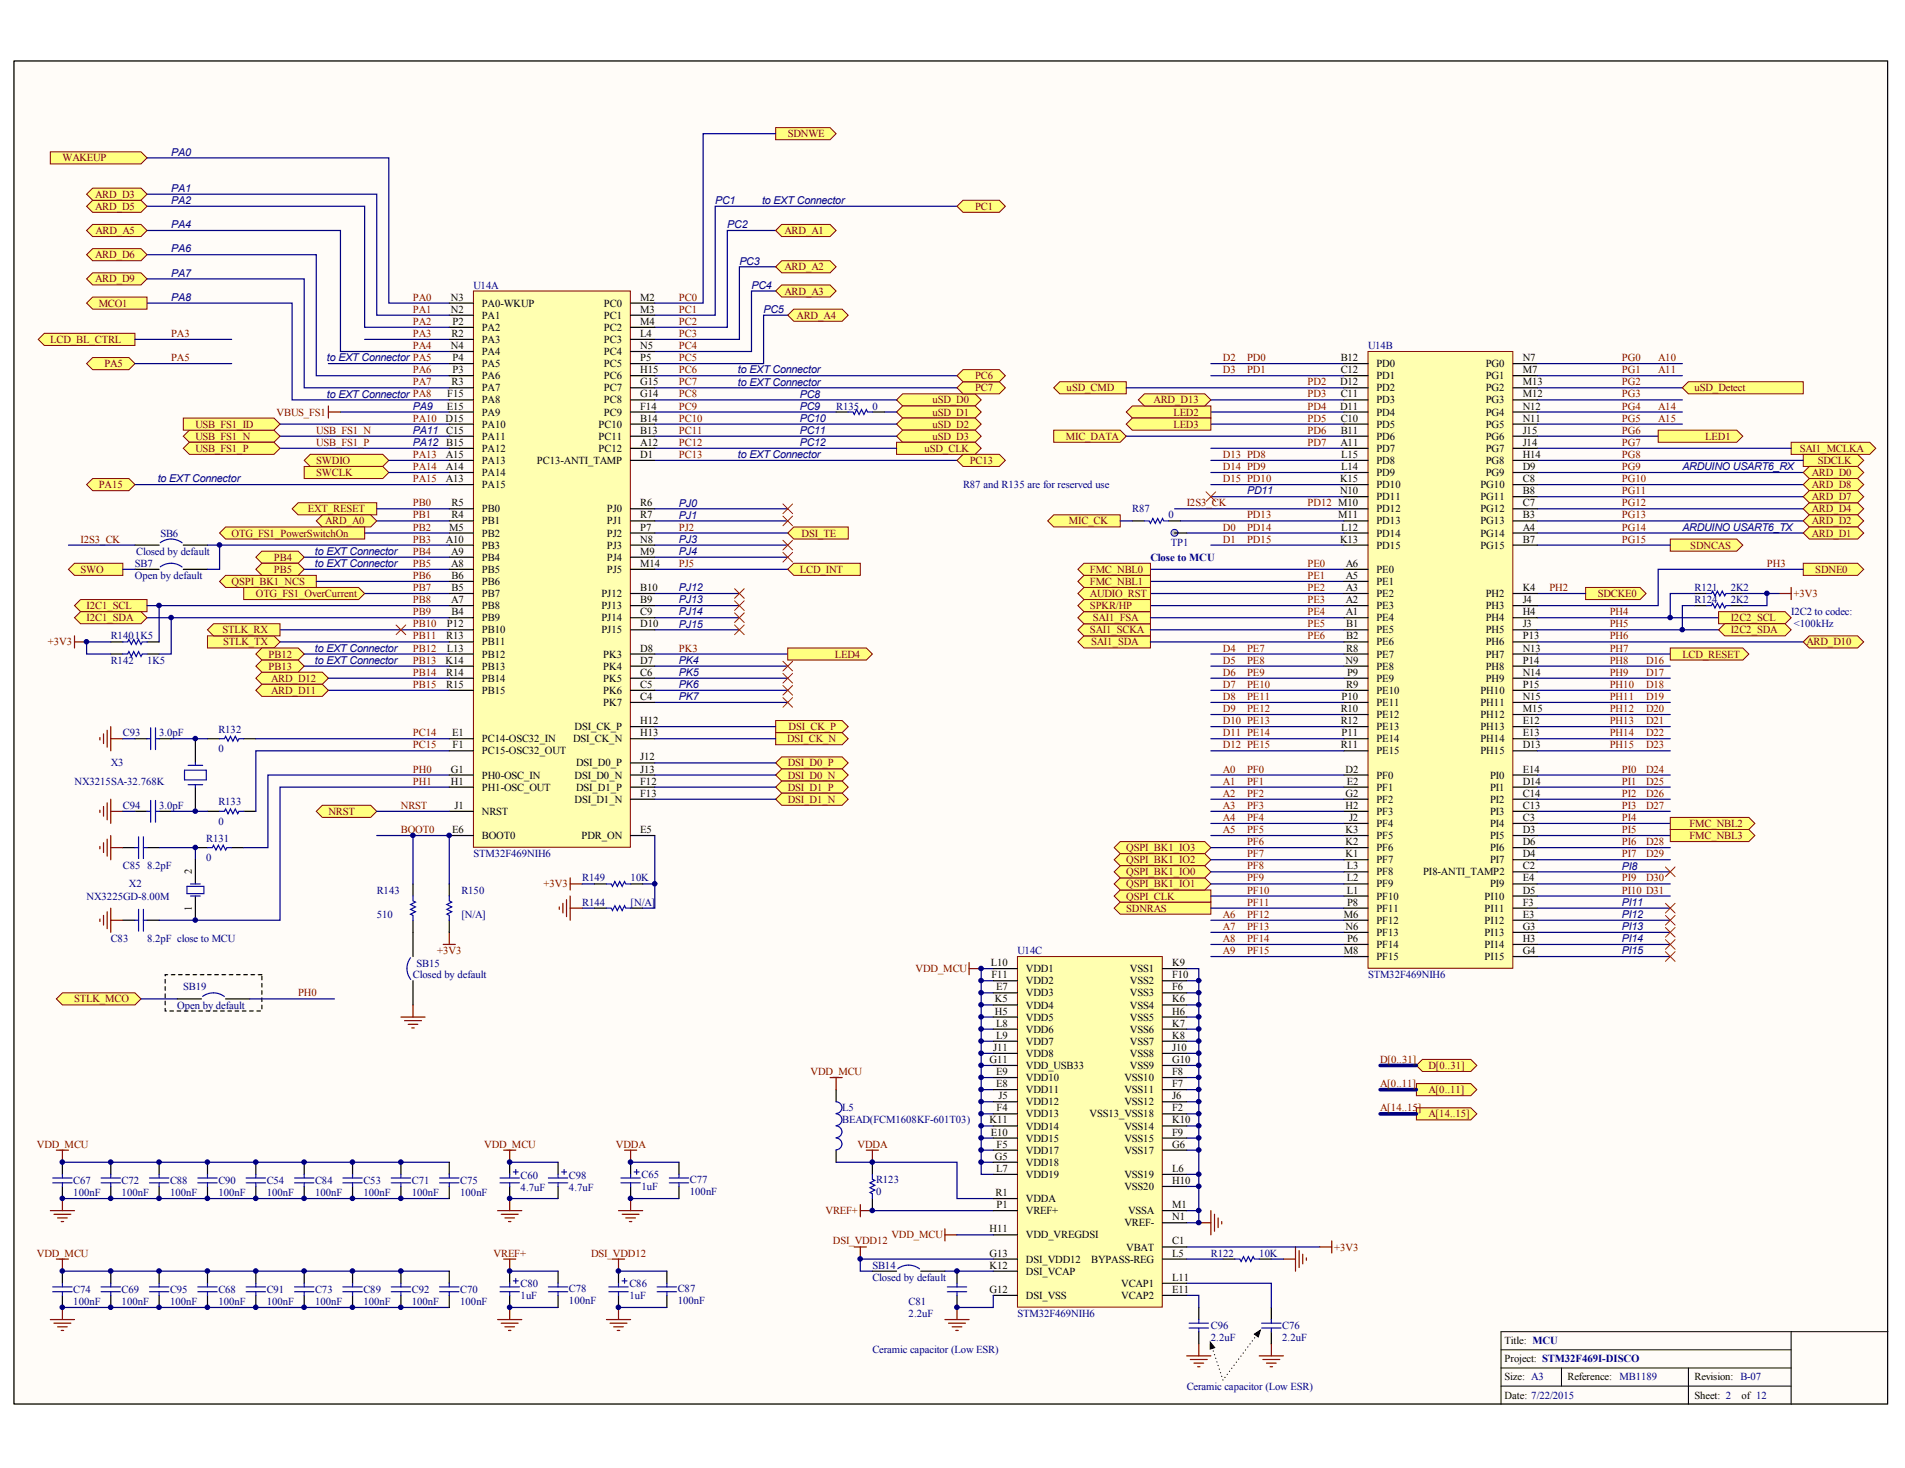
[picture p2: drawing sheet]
<svg xmlns="http://www.w3.org/2000/svg" width="269mm" height="207mm" viewBox="0 0 269 207" stroke-linecap="round" stroke-linejoin="round" font-family="sans-serif">
<defs><g id="words">
<g font-size="1.5" fill="#800000">
<text x="8.8" y="22.8">WAKEUP</text>
<text x="111.2" y="19.4">SDNWE</text>
<text x="13.4" y="29.6">ARD_D5</text>
<text x="13.4" y="27.9">ARD_D3</text>
<text x="137.6" y="29.6">PC1</text>
<text x="13.5" y="33">ARD_A5</text>
<text x="110.7" y="33">ARD_A1</text>
<text x="13.4" y="39.8">ARD_D9</text>
<text x="13.4" y="36.4">ARD_D6</text>
<text x="110.7" y="38.1">ARD_A2</text>
<text x="110.7" y="41.6">ARD_A3</text>
<text x="13.9" y="43.3">MCO1</text>
<text x="24.2" y="47.5">PA3</text>
<text x="58.3" y="42.4">PA0</text>
<text x="58.3" y="44.1">PA1</text>
<text x="58.3" y="47.5">PA3</text>
<text x="58.3" y="45.8">PA2</text>
<text x="95.8" y="42.4">PC0</text>
<text x="95.8" y="44.1">PC1</text>
<text x="95.8" y="45.8">PC2</text>
<text x="95.8" y="47.5">PC3</text>
<text x="112.4" y="45">ARD_A4</text>
<text x="7.1" y="48.4">LCD_BL_CTRL</text>
<text x="14.7" y="51.8">PA5</text>
<text x="24.2" y="50.9">PA5</text>
<text x="58.3" y="49.2">PA4</text>
<text x="58.3" y="52.6">PA6</text>
<text x="95.8" y="49.2">PC4</text>
<text x="95.8" y="50.9">PC5</text>
<text x="95.8" y="52.6">PC6</text>
<text x="137.6" y="53.5">PC6</text>
<text x="172.6" y="50.9">D2</text>
<text x="172.6" y="52.6">D3</text>
<text x="176" y="50.9">PD0</text>
<text x="176" y="52.6">PD1</text>
<text x="228.9" y="50.9">PG0</text>
<text x="228.9" y="52.6">PG1</text>
<text x="234" y="50.9">A10</text>
<text x="234" y="52.6">A11</text>
<text x="39" y="58.6">VBUS_FS1</text>
<text x="58.3" y="54.4">PA7</text>
<text x="58.3" y="59.5">PA10</text>
<text x="95.8" y="54.4">PC7</text>
<text x="95.8" y="56.1">PC8</text>
<text x="95.8" y="57.8">PC9</text>
<text x="95.8" y="59.5">PC10</text>
<text x="131.6" y="56.9">uSD_D0</text>
<text x="131.6" y="58.6">uSD_D1</text>
<text x="137.6" y="55.2">PC7</text>
<text x="150.5" y="55.2">uSD_CMD</text>
<text x="162.8" y="56.9">ARD_D13</text>
<text x="165.6" y="58.6">LED2</text>
<text x="184.5" y="54.4">PD2</text>
<text x="184.5" y="56.1">PD3</text>
<text x="184.5" y="57.8">PD4</text>
<text x="184.5" y="59.5">PD5</text>
<text x="228.9" y="54.4">PG2</text>
<text x="228.9" y="56.1">PG3</text>
<text x="228.9" y="57.8">PG4</text>
<text x="228.9" y="59.5">PG5</text>
<text x="234" y="57.8">A14</text>
<text x="234" y="59.5">A15</text>
<text x="239.1" y="55.2">uSD_Detect</text>
<text x="27.6" y="62">USB_FS1_N</text>
<text x="27.6" y="63.7">USB_FS1_P</text>
<text x="27.6" y="60.3">USB_FS1_ID</text>
<text x="44.6" y="65.4">SWDIO</text>
<text x="44.6" y="61.2">USB_FS1_N</text>
<text x="44.6" y="62.9">USB_FS1_P</text>
<text x="58.3" y="64.6">PA13</text>
<text x="95.8" y="61.2">PC11</text>
<text x="95.8" y="62.9">PC12</text>
<text x="95.8" y="64.6">PC13</text>
<text x="130.5" y="63.7">uSD_CLK</text>
<text x="131.6" y="60.3">uSD_D2</text>
<text x="131.6" y="62">uSD_D3</text>
<text x="136.8" y="65.4">PC13</text>
<text x="150.4" y="62">MIC_DATA</text>
<text x="165.6" y="60.3">LED3</text>
<text x="172.6" y="64.6">D13 PD8</text>
<text x="184.5" y="61.2">PD6</text>
<text x="184.5" y="62.9">PD7</text>
<text x="228.9" y="64.6">PG8</text>
<text x="228.9" y="61.2">PG6</text>
<text x="228.9" y="62.9">PG7</text>
<text x="240.6" y="62">LED1</text>
<text x="254" y="63.7">SAI1_MCLKA</text>
<text x="256.5" y="65.4">SDCLK</text>
<text x="14" y="68.9">PA15</text>
<text x="44.6" y="67.2">SWCLK</text>
<text x="58.3" y="68">PA15</text>
<text x="58.3" y="66.3">PA14</text>
<text x="58.3" y="71.4">PB0</text>
<text x="167.5" y="71.4">I2S3_CK</text>
<text x="172.6" y="66.3">D14 PD9</text>
<text x="172.6" y="68">D15 PD10</text>
<text x="184.5" y="71.4">PD12 M10</text>
<text x="228.9" y="66.3">PG9</text>
<text x="228.9" y="69.7">PG11</text>
<text x="228.9" y="68">PG10</text>
<text x="228.9" y="71.4">PG12</text>
<text x="255.7" y="67.2">ARD_D0</text>
<text x="255.7" y="68.9">ARD_D8</text>
<text x="255.7" y="70.6">ARD_D7</text>
<text x="11.4" y="76.5">I2S3_CK</text>
<text x="32.7" y="75.7">OTG_FS1_PowerSwitchOn</text>
<text x="43.4" y="72.3">EXT_RESET</text>
<text x="45.9" y="74">ARD_A0</text>
<text x="58.3" y="73.1">PB1</text>
<text x="58.3" y="74.8">PB2</text>
<text x="58.3" y="76.5">PB3</text>
<text x="95.8" y="74.8">PJ2</text>
<text x="113.1" y="75.7">DSI_TE</text>
<text x="150.8" y="74">MIC_CK</text>
<text x="172.6" y="74.8">D0</text>
<text x="172.6" y="76.5">D1</text>
<text x="176" y="73.1">PD13</text>
<text x="176" y="74.8">PD14</text>
<text x="176" y="76.5">PD15</text>
<text x="228.9" y="74.8">PG14</text>
<text x="228.9" y="76.5">PG15</text>
<text x="228.9" y="73.1">PG13</text>
<text x="238.5" y="77.4">SDNCAS</text>
<text x="255.7" y="72.3">ARD_D4</text>
<text x="255.7" y="74">ARD_D2</text>
<text x="255.7" y="75.7">ARD_D1</text>
<text x="11.4" y="80.8">SWO</text>
<text x="32.7" y="82.5">QSPI_BK1_NCS</text>
<text x="38.6" y="79.1">PB4</text>
<text x="38.6" y="80.8">PB5</text>
<text x="58.3" y="80">PB5</text>
<text x="58.3" y="81.7">PB6</text>
<text x="58.3" y="83.4">PB7</text>
<text x="58.3" y="78.3">PB4</text>
<text x="95.8" y="80">PJ5</text>
<text x="112.9" y="80.8">LCD_INT</text>
<text x="153.8" y="80.8">FMC_NBL0</text>
<text x="153.8" y="82.5">FMC_NBL1</text>
<text x="184.5" y="80">PE0</text>
<text x="184.5" y="81.7">PE1</text>
<text x="184.5" y="83.4">PE2</text>
<text x="218.6" y="83.4">PH2</text>
<text x="249.3" y="80">PH3</text>
<text x="256.2" y="80.8">SDNE0</text>
<text x="12.2" y="85.9">I2C1_SCL</text>
<text x="12.2" y="87.6">I2C1_SDA</text>
<text x="31.4" y="89.3">STLK_RX</text>
<text x="36.1" y="84.2">OTG_FS1_OverCurrent</text>
<text x="58.3" y="88.5">PB10</text>
<text x="58.3" y="85.1">PB8</text>
<text x="58.3" y="86.8">PB9</text>
<text x="153.8" y="89.3">SAI1_SCKA</text>
<text x="153.8" y="84.2">AUDIO_RST</text>
<text x="153.8" y="85.9">SPKR/HP</text>
<text x="154.2" y="87.6">SAI1_FSA</text>
<text x="184.5" y="85.1">PE3</text>
<text x="184.5" y="86.8">PE4</text>
<text x="184.5" y="88.5">PE5</text>
<text x="225.5" y="84.2">SDCKE0</text>
<text x="227.2" y="86.8">PH4</text>
<text x="227.2" y="88.5">PH5</text>
<text x="244.2" y="87.6">I2C2_SCL</text>
<text x="244.2" y="89.3">I2C2_SDA</text>
<text x="253.1" y="84.2">+3V3</text>
<text x="6.8" y="91.1">+3V3</text>
<text x="31.5" y="91.1">STLK_TX</text>
<text x="37.9" y="92.8">PB12</text>
<text x="37.9" y="94.5">PB13</text>
<text x="58.3" y="95.3">PB14</text>
<text x="58.3" y="90.2">PB11</text>
<text x="58.3" y="91.9">PB12</text>
<text x="58.3" y="93.6">PB13</text>
<text x="95.8" y="91.9">PK3</text>
<text x="117.8" y="92.8">LED4</text>
<text x="154" y="91.1">SAI1_SDA</text>
<text x="172.6" y="91.9">D4</text>
<text x="172.6" y="93.6">D5</text>
<text x="172.6" y="95.3">D6</text>
<text x="176" y="95.3">PE9</text>
<text x="176" y="93.6">PE8</text>
<text x="176" y="91.9">PE7</text>
<text x="184.5" y="90.2">PE6</text>
<text x="227.2" y="95.3">PH9</text>
<text x="227.2" y="93.6">PH8</text>
<text x="227.2" y="91.9">PH7</text>
<text x="227.2" y="90.2">PH6</text>
<text x="232.3" y="93.6">D16</text>
<text x="232.3" y="95.3">D17</text>
<text x="237.4" y="92.8">LCD_RESET</text>
<text x="254.9" y="91.1">ARD_D10</text>
<text x="38.3" y="96.2">ARD_D12</text>
<text x="38.3" y="97.9">ARD_D11</text>
<text x="58.3" y="97">PB15</text>
<text x="172.6" y="97">D7</text>
<text x="172.6" y="98.7">D8</text>
<text x="172.6" y="100.4">D9</text>
<text x="176" y="98.7">PE11</text>
<text x="176" y="97">PE10</text>
<text x="176" y="100.4">PE12</text>
<text x="227.2" y="98.7">PH11</text>
<text x="227.2" y="97">PH10</text>
<text x="227.2" y="100.4">PH12</text>
<text x="232.3" y="97">D18</text>
<text x="232.3" y="98.7">D19</text>
<text x="232.3" y="100.4">D20</text>
<text x="58.3" y="103.9">PC14</text>
<text x="58.3" y="105.6">PC15</text>
<text x="111.1" y="104.7">DSI_CK_N</text>
<text x="111.3" y="103">DSI_CK_P</text>
<text x="172.6" y="102.1">D10 PE13</text>
<text x="172.6" y="103.9">D11 PE14</text>
<text x="172.6" y="105.6">D12 PE15</text>
<text x="227.2" y="103.9">PH14</text>
<text x="227.2" y="105.6">PH15</text>
<text x="227.2" y="102.1">PH13</text>
<text x="232.3" y="102.1">D21</text>
<text x="232.3" y="103.9">D22</text>
<text x="232.3" y="105.6">D23</text>
<text x="58.3" y="109">PH0</text>
<text x="58.3" y="110.7">PH1</text>
<text x="111.2" y="108.1">DSI_D0_P</text>
<text x="111.2" y="109.8">DSI_D0_N</text>
<text x="111.2" y="111.5">DSI_D1_P</text>
<text x="111.2" y="113.2">DSI_D1_N</text>
<text x="172.6" y="110.7">A1</text>
<text x="172.6" y="112.4">A2</text>
<text x="172.6" y="109">A0</text>
<text x="176" y="109">PF0</text>
<text x="176" y="110.7">PF1</text>
<text x="176" y="112.4">PF2</text>
<text x="228.9" y="109">PI0</text>
<text x="228.9" y="110.7">PI1</text>
<text x="228.9" y="112.4">PI2</text>
<text x="232.3" y="109">D24</text>
<text x="232.3" y="110.7">D25</text>
<text x="232.3" y="112.4">D26</text>
<text x="46.3" y="115">NRST</text>
<text x="56.6" y="114.1">NRST</text>
<text x="56.6" y="117.5">BOOT0</text>
<text x="172.6" y="114.1">A3</text>
<text x="172.6" y="115.8">A4</text>
<text x="172.6" y="117.5">A5</text>
<text x="176" y="114.1">PF3</text>
<text x="176" y="115.8">PF4</text>
<text x="176" y="117.5">PF5</text>
<text x="176" y="119.2">PF6</text>
<text x="228.9" y="114.1">PI3</text>
<text x="228.9" y="115.8">PI4</text>
<text x="228.9" y="117.5">PI5</text>
<text x="228.9" y="119.2">PI6</text>
<text x="232.3" y="114.1">D27</text>
<text x="232.3" y="119.2">D28</text>
<text x="238.4" y="118.4">FMC_NBL3</text>
<text x="238.4" y="116.7">FMC_NBL2</text>
<text x="76.7" y="125.2">+3V3</text>
<text x="158.9" y="120.1">QSPI_BK1_IO3</text>
<text x="158.9" y="121.8">QSPI_BK1_IO2</text>
<text x="158.9" y="125.2">QSPI_BK1_IO1</text>
<text x="158.9" y="123.5">QSPI_BK1_IO0</text>
<text x="176" y="124.3">PF9</text>
<text x="176" y="122.6">PF8</text>
<text x="176" y="120.9">PF7</text>
<text x="228.9" y="124.3">PI9</text>
<text x="228.9" y="120.9">PI7</text>
<text x="232.3" y="120.9">D29</text>
<text x="232.3" y="124.3">D30</text>
<text x="158.9" y="128.6">SDNRAS</text>
<text x="158.9" y="126.9">QSPI_CLK</text>
<text x="172.6" y="129.5">A6</text>
<text x="172.6" y="131.2">A7</text>
<text x="176" y="127.8">PF11</text>
<text x="176" y="126">PF10</text>
<text x="176" y="129.5">PF12</text>
<text x="176" y="131.2">PF13</text>
<text x="228.9" y="126">PI10 D31</text>
<text x="61.7" y="134.6">+3V3</text>
<text x="129.2" y="137.1">VDD_MCU</text>
<text x="172.6" y="132.9">A8</text>
<text x="172.6" y="134.6">A9</text>
<text x="176" y="132.9">PF14</text>
<text x="176" y="134.6">PF15</text>
<text x="10.5" y="141.4">STLK_MCO</text>
<text x="42.1" y="140.6">PH0</text>
<text x="194.8" y="149.9">D[0..31]</text>
<text x="114.4" y="151.7">VDD_MCU</text>
<text x="194.8" y="153.4">A[0..11]</text>
<text x="201.6" y="150.8">D[0..31]</text>
<text x="201.6" y="154.2">A[0..11]</text>
<text x="5.2" y="161.9">VDD_MCU</text>
<text x="68.3" y="161.9">VDD_MCU</text>
<text x="86.9" y="161.9">VDDA</text>
<text x="121" y="161.9">VDDA</text>
<text x="194.8" y="156.8">A[14..15]</text>
<text x="201.6" y="157.6">A[14..15]</text>
<text x="116.5" y="171.3">VREF+</text>
<text x="5.2" y="177.3">VDD_MCU</text>
<text x="69.7" y="177.3">VREF+</text>
<text x="83.4" y="177.3">DSI_VDD12</text>
<text x="117.5" y="175.5">DSI_VDD12</text>
<text x="125.8" y="174.7">VDD_MCU</text>
<text x="188.3" y="176.4">+3V3</text>
</g>
<g font-size="1.5" fill="#000080">
<text x="24.2" y="22">PA0</text>
<text x="24.2" y="27.1">PA1</text>
<text x="24.2" y="28.8">PA2</text>
<text x="100.9" y="28.8">PC1</text>
<text x="107.5" y="28.8">to EXTConnector</text>
<text x="24.2" y="35.6">PA6</text>
<text x="24.2" y="32.2">PA4</text>
<text x="102.6" y="32.2">PC2</text>
<text x="24.2" y="39">PA7</text>
<text x="66.8" y="40.7">U14A</text>
<text x="104.3" y="37.3">PC3</text>
<text x="106" y="40.7">PC4</text>
<text x="24.2" y="42.4">PA8</text>
<text x="107.7" y="44.1">PC5</text>
<text x="46.1" y="51">to EXTConnector PA5</text>
<text x="104.1" y="52.7">to EXTConnector</text>
<text x="193" y="49.2">U14B</text>
<text x="46.1" y="56.1">to EXTConnector PA8</text>
<text x="58.3" y="57.8">PA9</text>
<text x="104.1" y="54.4">to EXTConnector</text>
<text x="112.9" y="56.1">PC8</text>
<text x="112.9" y="57.8">PC9</text>
<text x="112.9" y="59.5">PC10</text>
<text x="118" y="57.8">R135</text>
<text x="123.1" y="57.8">0</text>
<text x="58.3" y="61.2">PA11</text>
<text x="58.3" y="62.9">PA12</text>
<text x="104.1" y="64.6">to EXTConnector</text>
<text x="112.9" y="61.2">PC11</text>
<text x="112.9" y="62.9">PC12</text>
<text x="22.2" y="68">to EXTConnector</text>
<text x="95.8" y="71.5">PJ0</text>
<text x="135.9" y="68.9">R87 and R135 are for reserved use</text>
<text x="176" y="69.8">PD11</text>
<text x="237.4" y="66.3">ARDUINO USART6_RX</text>
<text x="22.6" y="75.7">SB6</text>
<text x="95.8" y="73.2">PJ1</text>
<text x="95.8" y="76.6">PJ3</text>
<text x="159.8" y="72.3">R87</text>
<text x="164.9" y="73.1">0</text>
<text x="165.2" y="77.1">TP1</text>
<text x="237.4" y="74.9">ARDUINO USART6_TX</text>
<text x="19" y="80">SB7</text>
<text x="19" y="81.7">Open by default</text>
<text x="19.2" y="78.3">Closed by default</text>
<text x="44.4" y="78.3">to EXTConnector</text>
<text x="44.4" y="80">to EXTConnector</text>
<text x="95.8" y="78.3">PJ4</text>
<text x="95.8" y="83.4">PJ12</text>
<text x="162.3" y="79.1">Close to MCU</text>
<text x="239.1" y="83.4">R121</text>
<text x="244.2" y="83.4">2K2</text>
<text x="95.8" y="88.5">PJ15</text>
<text x="95.8" y="85.1">PJ13</text>
<text x="95.8" y="86.8">PJ14</text>
<text x="239.1" y="85.1">R124</text>
<text x="244.2" y="85.1">2K2</text>
<text x="252.8" y="86.8">I2C2 to codec:</text>
<text x="253.1" y="88.5">&lt;100kHz</text>
<text x="15.6" y="90.2">R1401K5</text>
<text x="15.6" y="93.6">R142</text>
<text x="20.7" y="93.6">1K5</text>
<text x="44.4" y="91.9">to EXTConnector</text>
<text x="44.4" y="93.7">to EXTConnector</text>
<text x="95.8" y="95.4">PK5</text>
<text x="95.8" y="93.7">PK4</text>
<text x="95.8" y="98.8">PK7</text>
<text x="95.8" y="97.1">PK6</text>
<text x="17.3" y="103.9">C93</text>
<text x="22.5" y="103.9">3.0pF</text>
<text x="30.8" y="103.3">R132</text>
<text x="30.8" y="106.1">0</text>
<text x="10.5" y="110.7">NX3215SA-32.768K</text>
<text x="15.6" y="108.1">X3</text>
<text x="30.8" y="113.6">R133</text>
<text x="17.3" y="114.1">C94</text>
<text x="22.5" y="114.1">3.0pF</text>
<text x="29.1" y="118.7">R131</text>
<text x="30.8" y="116.3">0</text>
<text x="17.3" y="122.6">C85</text>
<text x="18.2" y="125.2">X2</text>
<text x="20.7" y="122.6">8.2pF</text>
<text x="29.1" y="121.4">0</text>
<text x="66.8" y="120.9">STM32F469NIH6</text>
<text x="82.2" y="124.3">R149</text>
<text x="89" y="124.3">10K</text>
<text x="228.9" y="122.7">PI8</text>
<text x="12.2" y="126.9">NX3225GD-8.00M</text>
<text x="53.2" y="126">R143</text>
<text x="53.2" y="129.5">510</text>
<text x="65.1" y="126">R150</text>
<text x="65.1" y="129.5">[N/A]</text>
<text x="82.2" y="127.8">R144</text>
<text x="89" y="127.8">[N/A]</text>
<text x="228.9" y="131.2">PI13</text>
<text x="228.9" y="129.5">PI12</text>
<text x="228.9" y="127.8">PI11</text>
<text x="15.6" y="132.9">C83</text>
<text x="20.7" y="132.9">8.2pF close to MCU</text>
<text x="58.3" y="138">Closed by default</text>
<text x="58.8" y="136.5">SB15</text>
<text x="143.6" y="134.6">U14C</text>
<text x="193" y="138">STM32F469NIH6</text>
<text x="228.9" y="134.6">PI15</text>
<text x="228.9" y="132.9">PI14</text>
<text x="25" y="142.3">Open by default</text>
<text x="25.9" y="139.7">SB19</text>
<text x="118.8" y="156.8">L5</text>
<text x="118.8" y="158.5">BEAD(FCM1608KF-601T03)</text>
<text x="10.3" y="167">C67</text>
<text x="17.2" y="167">C72</text>
<text x="24" y="167">C88</text>
<text x="30.8" y="167">C90</text>
<text x="37.6" y="167">C54</text>
<text x="44.5" y="167">C84</text>
<text x="51.3" y="167">C53</text>
<text x="58.1" y="167">C71</text>
<text x="64.9" y="167">C75</text>
<text x="73.5" y="166.3">C60</text>
<text x="80.3" y="166.3">C98</text>
<text x="90.5" y="166.2">C65</text>
<text x="90.5" y="167.9">1uF</text>
<text x="97.3" y="166.8">C77</text>
<text x="123.6" y="166.8">R123</text>
<text x="10.3" y="168.7">100nF</text>
<text x="17.2" y="168.7">100nF</text>
<text x="24" y="168.7">100nF</text>
<text x="30.8" y="168.7">100nF</text>
<text x="37.6" y="168.7">100nF</text>
<text x="44.5" y="168.7">100nF</text>
<text x="51.3" y="168.7">100nF</text>
<text x="58.1" y="168.7">100nF</text>
<text x="64.9" y="168.7">100nF</text>
<text x="73.5" y="168">4.7uF</text>
<text x="80.3" y="168">4.7uF</text>
<text x="97.3" y="168.6">100nF</text>
<text x="123.6" y="168.6">0</text>
<text x="123.1" y="179">SB14</text>
<text x="170.9" y="177.3">R122</text>
<text x="177.7" y="177.3">10K</text>
<text x="10.3" y="182.4">C74</text>
<text x="10.3" y="184.1">100nF</text>
<text x="17.2" y="182.4">C69</text>
<text x="17.2" y="184.1">100nF</text>
<text x="24" y="182.4">C95</text>
<text x="24" y="184.1">100nF</text>
<text x="30.8" y="182.4">C68</text>
<text x="30.8" y="184.1">100nF</text>
<text x="37.6" y="182.4">C91</text>
<text x="37.6" y="184.1">100nF</text>
<text x="44.5" y="182.4">C73</text>
<text x="44.5" y="184.1">100nF</text>
<text x="51.3" y="182.4">C89</text>
<text x="51.3" y="184.1">100nF</text>
<text x="58.1" y="182.4">C92</text>
<text x="58.1" y="184.1">100nF</text>
<text x="64.9" y="182.4">C70</text>
<text x="64.9" y="184.1">100nF</text>
<text x="73.5" y="181.5">C80</text>
<text x="73.5" y="183.2">1uF</text>
<text x="80.3" y="182.2">C78</text>
<text x="80.3" y="183.9">100nF</text>
<text x="88.8" y="181.5">C86</text>
<text x="88.8" y="183.2">1uF</text>
<text x="95.6" y="182.2">C87</text>
<text x="95.6" y="183.9">100nF</text>
<text x="123.1" y="180.7">Closed by default</text>
<text x="128.2" y="184.1">C81</text>
<text x="128.2" y="185.8">2.2uF</text>
<text x="143.6" y="185.8">STM32F469NIH6</text>
<text x="123.1" y="190.9">Ceramic capacitor (Low ESR)</text>
<text x="170.9" y="187.5">C96</text>
<text x="170.9" y="189.2">2.2uF</text>
<text x="180.9" y="187.5">C76</text>
<text x="180.9" y="189.2">2.2uF</text>
<text x="167.5" y="196">Ceramic capacitor (Low ESR)</text>
</g>
<g font-size="1.5">
<text x="63.6" y="42.4">N3</text>
<text x="63.6" y="44.1">N2</text>
<text x="63.7" y="47.5">R2</text>
<text x="63.8" y="45.8">P2</text>
<text x="68" y="43.3">PA0-WKUP</text>
<text x="68" y="45">PA1</text>
<text x="68" y="46.7">PA2</text>
<text x="85.2" y="43.3">PC0</text>
<text x="85.2" y="45">PC1</text>
<text x="85.2" y="46.7">PC2</text>
<text x="90.3" y="42.4">M2</text>
<text x="90.3" y="44.1">M3</text>
<text x="90.3" y="45.8">M4</text>
<text x="90.3" y="47.5">L4</text>
<text x="63.6" y="49.2">N4</text>
<text x="63.8" y="50.9">P4</text>
<text x="63.8" y="52.6">P3</text>
<text x="68" y="48.4">PA3</text>
<text x="68" y="50.1">PA4</text>
<text x="68" y="51.8">PA5</text>
<text x="68" y="53.5">PA6</text>
<text x="85.2" y="48.4">PC3</text>
<text x="85.2" y="50.1">PC4</text>
<text x="85.2" y="51.8">PC5</text>
<text x="85.2" y="53.5">PC6</text>
<text x="90.3" y="49.2">N5</text>
<text x="90.3" y="50.9">P5</text>
<text x="90.3" y="52.6">H15</text>
<text x="189.2" y="50.9">B12</text>
<text x="189.2" y="52.6">C12</text>
<text x="194.2" y="51.8">PD0</text>
<text x="194.2" y="53.5">PD1</text>
<text x="209.7" y="51.8">PG0</text>
<text x="209.7" y="53.5">PG1</text>
<text x="214.9" y="50.9">N7</text>
<text x="214.9" y="52.6">M7</text>
<text x="62.9" y="59.5">D15</text>
<text x="63" y="57.8">E15</text>
<text x="63.1" y="56.1">F15</text>
<text x="63.7" y="54.4">R3</text>
<text x="68" y="55.2">PA7</text>
<text x="68" y="56.9">PA8</text>
<text x="68" y="58.6">PA9</text>
<text x="85.2" y="55.2">PC7</text>
<text x="85.2" y="56.9">PC8</text>
<text x="85.2" y="58.6">PC9</text>
<text x="90.3" y="54.4">G15</text>
<text x="90.3" y="56.1">G14</text>
<text x="90.3" y="57.8">F14</text>
<text x="90.3" y="59.5">B14</text>
<text x="189.1" y="54.4">D12</text>
<text x="189.1" y="57.8">D11</text>
<text x="189.2" y="56.1">C11</text>
<text x="189.2" y="59.5">C10</text>
<text x="194.2" y="55.2">PD2</text>
<text x="194.2" y="56.9">PD3</text>
<text x="194.2" y="58.6">PD4</text>
<text x="209.7" y="55.2">PG2</text>
<text x="209.7" y="56.9">PG3</text>
<text x="209.7" y="58.6">PG4</text>
<text x="214.9" y="54.4">M13</text>
<text x="214.9" y="56.1">M12</text>
<text x="214.9" y="57.8">N12</text>
<text x="214.9" y="59.5">N11</text>
<text x="62.9" y="64.6">A15</text>
<text x="63" y="61.2">C15</text>
<text x="63" y="62.9">B15</text>
<text x="68" y="60.3">PA10</text>
<text x="68" y="62">PA11</text>
<text x="68" y="63.7">PA12</text>
<text x="68" y="65.4">PA13</text>
<text x="75.8" y="65.4">PC13-ANTI_TAMP</text>
<text x="84.5" y="60.3">PC10</text>
<text x="84.5" y="62">PC11</text>
<text x="84.5" y="63.7">PC12</text>
<text x="90.3" y="64.6">D1</text>
<text x="90.3" y="61.2">B13</text>
<text x="90.3" y="62.9">A12</text>
<text x="189.2" y="62.9">A11</text>
<text x="189.2" y="61.2">B11</text>
<text x="189.3" y="64.6">L15</text>
<text x="194.2" y="65.4">PD8</text>
<text x="194.2" y="60.3">PD5</text>
<text x="194.2" y="62">PD6</text>
<text x="194.2" y="63.7">PD7</text>
<text x="209.7" y="60.3">PG5</text>
<text x="209.7" y="62">PG6</text>
<text x="209.7" y="63.7">PG7</text>
<text x="209.7" y="65.4">PG8</text>
<text x="214.9" y="61.2">J15</text>
<text x="214.9" y="62.9">J14</text>
<text x="214.9" y="64.6">H14</text>
<text x="62.9" y="66.3">A14</text>
<text x="62.9" y="68">A13</text>
<text x="63.7" y="71.4">R5</text>
<text x="68" y="67.2">PA14</text>
<text x="68" y="68.9">PA15</text>
<text x="90.3" y="71.4">R6</text>
<text x="189.1" y="68">K15</text>
<text x="189.1" y="69.7">N10</text>
<text x="189.3" y="66.3">L14</text>
<text x="194.2" y="67.2">PD9</text>
<text x="194.2" y="68.9">PD10</text>
<text x="194.2" y="70.6">PD11</text>
<text x="208.9" y="68.9">PG10</text>
<text x="208.9" y="70.6">PG11</text>
<text x="209.7" y="67.2">PG9</text>
<text x="214.9" y="66.3">D9</text>
<text x="214.9" y="68">C8</text>
<text x="214.9" y="69.7">B8</text>
<text x="214.9" y="71.4">C7</text>
<text x="62.9" y="76.5">A10</text>
<text x="63.4" y="74.8">M5</text>
<text x="63.7" y="73.1">R4</text>
<text x="68" y="72.3">PB0</text>
<text x="68" y="74">PB1</text>
<text x="68" y="75.7">PB2</text>
<text x="68" y="77.4">PB3</text>
<text x="85.6" y="75.7">PJ2</text>
<text x="85.6" y="77.4">PJ3</text>
<text x="85.6" y="72.3">PJ0</text>
<text x="85.6" y="74">PJ1</text>
<text x="90.3" y="74.8">P7</text>
<text x="90.3" y="76.5">N8</text>
<text x="90.3" y="73.1">R7</text>
<text x="188.8" y="73.1">M11</text>
<text x="189.1" y="76.5">K13</text>
<text x="189.3" y="74.8">L12</text>
<text x="194.2" y="72.3">PD12</text>
<text x="194.2" y="74">PD13</text>
<text x="194.2" y="75.7">PD14</text>
<text x="194.2" y="77.4">PD15</text>
<text x="208.9" y="72.3">PG12</text>
<text x="208.9" y="74">PG13</text>
<text x="208.9" y="75.7">PG14</text>
<text x="208.9" y="77.4">PG15</text>
<text x="214.9" y="73.1">B3</text>
<text x="214.9" y="74.8">A4</text>
<text x="214.9" y="76.5">B7</text>
<text x="63.7" y="78.3">A9</text>
<text x="63.7" y="80">A8</text>
<text x="63.7" y="81.7">B6</text>
<text x="63.7" y="83.4">B5</text>
<text x="68" y="79.1">PB4</text>
<text x="68" y="80.8">PB5</text>
<text x="68" y="82.5">PB6</text>
<text x="85.6" y="79.1">PJ4</text>
<text x="85.6" y="80.8">PJ5</text>
<text x="90.3" y="78.3">M9</text>
<text x="90.3" y="80">M14</text>
<text x="90.3" y="83.4">B10</text>
<text x="189.9" y="83.4">A3</text>
<text x="189.9" y="80">A6</text>
<text x="189.9" y="81.7">A5</text>
<text x="194.2" y="80.8">PE0</text>
<text x="194.2" y="82.5">PE1</text>
<text x="214.9" y="83.4">K4</text>
<text x="63.1" y="88.5">P12</text>
<text x="63.7" y="85.1">A7</text>
<text x="63.7" y="86.8">B4</text>
<text x="68" y="89.3">PB10</text>
<text x="68" y="84.2">PB7</text>
<text x="68" y="85.9">PB8</text>
<text x="68" y="87.6">PB9</text>
<text x="84.9" y="84.2">PJ12</text>
<text x="84.9" y="85.9">PJ13</text>
<text x="84.9" y="87.6">PJ14</text>
<text x="84.9" y="89.3">PJ15</text>
<text x="90.3" y="85.1">B9</text>
<text x="90.3" y="86.8">C9</text>
<text x="90.3" y="88.5">D10</text>
<text x="189.9" y="85.1">A2</text>
<text x="189.9" y="86.8">A1</text>
<text x="190" y="88.5">B1</text>
<text x="194.2" y="84.2">PE2</text>
<text x="194.2" y="85.9">PE3</text>
<text x="194.2" y="87.6">PE4</text>
<text x="194.2" y="89.3">PE5</text>
<text x="209.7" y="84.2">PH2</text>
<text x="209.7" y="85.9">PH3</text>
<text x="209.7" y="87.6">PH4</text>
<text x="209.7" y="89.3">PH5</text>
<text x="214.9" y="85.1">J4</text>
<text x="214.9" y="86.8">H4</text>
<text x="214.9" y="88.5">J3</text>
<text x="62.9" y="93.6">K14</text>
<text x="63" y="90.2">R13</text>
<text x="63" y="95.3">R14</text>
<text x="63" y="91.9">L13</text>
<text x="68" y="91.1">PB11</text>
<text x="68" y="92.8">PB12</text>
<text x="68" y="94.5">PB13</text>
<text x="85.1" y="92.8">PK3</text>
<text x="85.1" y="94.5">PK4</text>
<text x="90.3" y="91.9">D8</text>
<text x="90.3" y="93.6">D7</text>
<text x="90.3" y="95.3">C6</text>
<text x="189.9" y="93.6">N9</text>
<text x="190" y="90.2">B2</text>
<text x="190" y="91.9">R8</text>
<text x="190.1" y="95.3">P9</text>
<text x="194.2" y="91.1">PE6</text>
<text x="194.2" y="92.8">PE7</text>
<text x="194.2" y="94.5">PE8</text>
<text x="209.7" y="91.1">PH6</text>
<text x="209.7" y="92.8">PH7</text>
<text x="209.7" y="94.5">PH8</text>
<text x="214.9" y="90.2">P13</text>
<text x="214.9" y="91.9">N13</text>
<text x="214.9" y="93.6">P14</text>
<text x="214.9" y="95.3">N14</text>
<text x="63" y="97">R15</text>
<text x="68" y="96.2">PB14</text>
<text x="68" y="97.9">PB15</text>
<text x="85.1" y="96.2">PK5</text>
<text x="85.1" y="97.9">PK6</text>
<text x="85.1" y="99.6">PK7</text>
<text x="90.3" y="97">C5</text>
<text x="90.3" y="98.7">C4</text>
<text x="189.2" y="100.4">R10</text>
<text x="189.3" y="98.7">P10</text>
<text x="190" y="97">R9</text>
<text x="194.2" y="96.2">PE9</text>
<text x="194.2" y="97.9">PE10</text>
<text x="194.2" y="99.6">PE11</text>
<text x="194.2" y="101.3">PE12</text>
<text x="208.9" y="97.9">PH10</text>
<text x="208.9" y="99.6">PH11</text>
<text x="208.9" y="101.3">PH12</text>
<text x="209.7" y="96.2">PH9</text>
<text x="214.9" y="97">P15</text>
<text x="214.9" y="98.7">N15</text>
<text x="214.9" y="100.4">M15</text>
<text x="63.8" y="103.9">E1</text>
<text x="63.9" y="105.6">F1</text>
<text x="68" y="104.7">PC14-OSC32_IN</text>
<text x="68" y="106.4">PC15-OSC32_OUT</text>
<text x="80.9" y="104.7">DSI_CK_N</text>
<text x="81.1" y="103">DSI_CK_P</text>
<text x="90.3" y="107.3">J12</text>
<text x="90.3" y="102.1">H12</text>
<text x="90.3" y="103.9">H13</text>
<text x="189.2" y="102.1">R12</text>
<text x="189.2" y="105.6">R11</text>
<text x="189.3" y="103.9">P11</text>
<text x="194.2" y="103">PE13</text>
<text x="194.2" y="104.7">PE14</text>
<text x="194.2" y="106.4">PE15</text>
<text x="208.9" y="103">PH13</text>
<text x="208.9" y="104.7">PH14</text>
<text x="208.9" y="106.4">PH15</text>
<text x="214.9" y="102.1">E12</text>
<text x="214.9" y="103.9">E13</text>
<text x="214.9" y="105.6">D13</text>
<text x="63.6" y="109">G1</text>
<text x="63.6" y="110.7">H1</text>
<text x="68" y="109.8">PH0-OSC_IN</text>
<text x="68" y="111.5">PH1-OSC_OUT</text>
<text x="81.1" y="109.8">DSI_D0_N</text>
<text x="81.1" y="113.2">DSI_D1_N</text>
<text x="81.3" y="108.1">DSI_D0_P</text>
<text x="81.3" y="111.5">DSI_D1_P</text>
<text x="90.3" y="109">J13</text>
<text x="90.3" y="112.4">F13</text>
<text x="90.3" y="110.7">F12</text>
<text x="189.9" y="109">D2</text>
<text x="189.9" y="112.4">G2</text>
<text x="190" y="110.7">E2</text>
<text x="194.2" y="109.8">PF0</text>
<text x="194.2" y="111.5">PF1</text>
<text x="194.2" y="113.2">PF2</text>
<text x="210.3" y="109.8">PI0</text>
<text x="210.3" y="111.5">PI1</text>
<text x="210.3" y="113.2">PI2</text>
<text x="214.9" y="109">E14</text>
<text x="214.9" y="110.7">D14</text>
<text x="214.9" y="112.4">C14</text>
<text x="63.8" y="117.5">E6</text>
<text x="64.1" y="114.1">J1</text>
<text x="68" y="115">NRST</text>
<text x="68" y="118.4">BOOT0</text>
<text x="82.1" y="118.4">PDR_ON</text>
<text x="90.3" y="117.5">E5</text>
<text x="189.9" y="114.1">H2</text>
<text x="189.9" y="117.5">K3</text>
<text x="189.9" y="119.2">K2</text>
<text x="190.4" y="115.8">J2</text>
<text x="194.2" y="115">PF3</text>
<text x="194.2" y="116.7">PF4</text>
<text x="194.2" y="118.4">PF5</text>
<text x="210.3" y="115">PI3</text>
<text x="210.3" y="116.7">PI4</text>
<text x="210.3" y="118.4">PI5</text>
<text x="214.9" y="114.1">C13</text>
<text x="214.9" y="115.8">C3</text>
<text x="214.9" y="117.5">D3</text>
<text x="214.9" y="119.2">D6</text>
<text x="27.1" y="123.3" transform="rotate(-90 27.1 123.3)">2</text>
<text x="189.9" y="120.9">K1</text>
<text x="190" y="122.6">L3</text>
<text x="190" y="124.3">L2</text>
<text x="194.2" y="120.1">PF6</text>
<text x="194.2" y="121.8">PF7</text>
<text x="194.2" y="123.5">PF8</text>
<text x="194.2" y="125.2">PF9</text>
<text x="200.8" y="123.5">PI8-ANTI_TAMP2</text>
<text x="210.3" y="125.2">PI9</text>
<text x="210.3" y="120.1">PI6</text>
<text x="210.3" y="121.8">PI7</text>
<text x="214.9" y="122.6">C2</text>
<text x="214.9" y="124.3">E4</text>
<text x="214.9" y="120.9">D4</text>
<text x="27.1" y="128.5" transform="rotate(-90 27.1 128.5)">1</text>
<text x="189.6" y="129.5">M6</text>
<text x="189.9" y="131.2">N6</text>
<text x="190" y="126">L1</text>
<text x="190.1" y="127.8">P8</text>
<text x="194.2" y="126.9">PF10</text>
<text x="194.2" y="128.6">PF11</text>
<text x="194.2" y="130.3">PF12</text>
<text x="209.5" y="126.9">PI10</text>
<text x="209.5" y="128.6">PI11</text>
<text x="209.5" y="130.3">PI12</text>
<text x="214.9" y="126">D5</text>
<text x="214.9" y="127.8">F3</text>
<text x="214.9" y="129.5">E3</text>
<text x="214.9" y="131.2">G3</text>
<text x="139.8" y="136.3">L10</text>
<text x="139.9" y="138">F11</text>
<text x="144.8" y="137.1">VDD1</text>
<text x="159.4" y="137.1">VSS1</text>
<text x="165.4" y="138">F10</text>
<text x="165.4" y="136.3">K9</text>
<text x="189.6" y="134.6">M8</text>
<text x="190.1" y="132.9">P6</text>
<text x="194.2" y="132">PF13</text>
<text x="194.2" y="133.7">PF14</text>
<text x="194.2" y="135.4">PF15</text>
<text x="209.5" y="132">PI13</text>
<text x="209.5" y="133.7">PI14</text>
<text x="209.5" y="135.4">PI15</text>
<text x="214.9" y="132.9">H3</text>
<text x="214.9" y="134.6">G4</text>
<text x="140.4" y="141.4">K5</text>
<text x="140.4" y="143.1">H5</text>
<text x="140.6" y="139.7">E7</text>
<text x="144.8" y="142.3">VDD4</text>
<text x="144.8" y="140.6">VDD3</text>
<text x="144.8" y="138.8">VDD2</text>
<text x="144.8" y="144">VDD5</text>
<text x="159.4" y="138.8">VSS2</text>
<text x="159.4" y="140.6">VSS3</text>
<text x="159.4" y="142.3">VSS4</text>
<text x="159.4" y="144">VSS5</text>
<text x="165.4" y="139.7">F6</text>
<text x="165.4" y="141.4">K6</text>
<text x="165.4" y="143.1">H6</text>
<text x="139.6" y="149.9">G11</text>
<text x="140.1" y="148.2">J11</text>
<text x="140.6" y="144.8">L8</text>
<text x="140.6" y="146.5">L9</text>
<text x="144.8" y="145.7">VDD6</text>
<text x="144.8" y="147.4">VDD7</text>
<text x="144.8" y="149.1">VDD8</text>
<text x="159.4" y="145.7">VSS6</text>
<text x="159.4" y="147.4">VSS7</text>
<text x="159.4" y="149.1">VSS8</text>
<text x="165.4" y="144.8">K7</text>
<text x="165.4" y="146.5">K8</text>
<text x="165.4" y="148.2">J10</text>
<text x="165.4" y="149.9">G10</text>
<text x="140.6" y="151.7">E9</text>
<text x="140.6" y="153.4">E8</text>
<text x="140.9" y="155.1">J5</text>
<text x="144.8" y="152.5">VDD10</text>
<text x="144.8" y="154.2">VDD11</text>
<text x="144.8" y="155.9">VDD12</text>
<text x="144.8" y="150.8">VDD_USB33</text>
<text x="158.7" y="152.5">VSS10</text>
<text x="158.7" y="154.2">VSS11</text>
<text x="158.7" y="155.9">VSS12</text>
<text x="159.4" y="150.8">VSS9</text>
<text x="165.4" y="151.7">F8</text>
<text x="165.4" y="153.4">F7</text>
<text x="165.4" y="155.1">J6</text>
<text x="139.6" y="158.5">K11</text>
<text x="139.8" y="160.2">E10</text>
<text x="140.6" y="156.8">F4</text>
<text x="140.6" y="161.9">F5</text>
<text x="144.8" y="157.6">VDD13</text>
<text x="144.8" y="159.3">VDD14</text>
<text x="144.8" y="161">VDD15</text>
<text x="153.7" y="157.6">VSS13_VSS18</text>
<text x="158.7" y="159.3">VSS14</text>
<text x="158.7" y="161">VSS15</text>
<text x="165.4" y="156.8">F2</text>
<text x="165.4" y="158.5">K10</text>
<text x="165.4" y="160.2">F9</text>
<text x="165.4" y="161.9">G6</text>
<text x="140.4" y="163.6">G5</text>
<text x="140.6" y="165.3">L7</text>
<text x="144.8" y="166.2">VDD19</text>
<text x="144.8" y="164.5">VDD18</text>
<text x="144.8" y="162.7">VDD17</text>
<text x="158.7" y="162.7">VSS17</text>
<text x="158.7" y="166.2">VSS19</text>
<text x="158.7" y="167.9">VSS20</text>
<text x="165.4" y="165.3">L6</text>
<text x="165.4" y="167">H10</text>
<text x="139.6" y="173.8">H11</text>
<text x="140.5" y="168.7">R1</text>
<text x="140.6" y="170.4">P1</text>
<text x="144.8" y="171.3">VREF+</text>
<text x="144.8" y="169.6">VDDA</text>
<text x="158.7" y="173">VREF-</text>
<text x="159.2" y="171.3">VSSA</text>
<text x="165.4" y="172.1">N1</text>
<text x="165.4" y="170.4">M1</text>
<text x="139.6" y="179">K12</text>
<text x="139.6" y="177.3">G13</text>
<text x="144.8" y="174.7">VDD_VREGDSI</text>
<text x="144.8" y="179.8">DSI_VCAP</text>
<text x="144.8" y="178.1">DSI_VDD12</text>
<text x="154" y="178.1">BYPASS-REG</text>
<text x="158.9" y="176.4">VBAT</text>
<text x="165.4" y="175.5">C1</text>
<text x="165.4" y="177.3">L5</text>
<text x="139.6" y="182.4">G12</text>
<text x="144.8" y="183.2">DSI_VSS</text>
<text x="158.2" y="183.2">VCAP2</text>
<text x="158.2" y="181.5">VCAP1</text>
<text x="165.4" y="182.4">E11</text>
<text x="165.4" y="180.7">L11</text>
<text x="212.3" y="189.5">Title: MCU</text>
<text x="212.3" y="194.7">Size: A3</text>
<text x="212.3" y="197.3">Date: 7/22/2015</text>
<text x="212.3" y="192.1">Project: STM32F469I-DISCO</text>
<text x="221.2" y="194.7">Reference: MB1189</text>
<text x="239.1" y="197.3">Sheet: 2</text>
<text x="239.1" y="194.7">Revision: B-07</text>
<text x="245.8" y="197.3">of 12</text>
</g>
</g></defs>
<path d="M2 8.6h264.4v189.4h-264.4z" fill="#fffcf8" stroke="#000" stroke-width=".14"/>
<path d="M211.8 190.4h41M211.8 193h41M211.8 195.5h41M220.3 193v2.5M238.3 193v5.1M252.8 187.8v10.3M266.4 187.8h-54.6v10.3" fill="none" stroke="#000" stroke-width=".14"/>
<path d="M51.5 47.9h11.9M42.9 78.6h20.5M53.2 73.5h10.2M20.7 87.1h42.7M39.5 88.8h23.9M39.5 90.6h23.9M42.9 80.3h20.5M42.9 92.3h20.5M42.9 94h20.5M51.5 83.7h11.9" fill="none" stroke="#000080" stroke-width=".17"/>
<g fill="#ffff80" stroke="#800000" stroke-width=".14">
<path d="M6.2 47h12.8v1.7h-12.8l-.8-.8z" fill-rule="evenodd"/>
<path d="M43.8 64.1h10.2l.9 .8-.9 .9h-10.2l-.9-.9z" fill-rule="evenodd"/>
</g>
<path d="M54.9 64.9h8.5" fill="none" stroke="#000080" stroke-width=".17"/>
<path d="M42.9 65.8h11.1l.9 .9-.9 .8h-11.1z" fill-rule="evenodd" fill="#ffff80" stroke="#800000" stroke-width=".14"/>
<path d="M19 68.4h44.4M54.9 66.7h8.5" fill="none" stroke="#000080" stroke-width=".17"/>
<path d="M11.4 84.6h9.3v1.7h-9.3l-.9-.9z" fill-rule="evenodd" fill="#ffff80" stroke="#800000" stroke-width=".14"/>
<path d="M20.7 85.4h42.7" fill="none" stroke="#000080" stroke-width=".17"/>
<path d="M11.4 86.3h8.5l.8 .8-.8 .9h-8.5l-.9-.9z" fill-rule="evenodd" fill="#ffff80" stroke="#800000" stroke-width=".14"/>
<path d="M135 29.1h-34.1v15.4h-8.5" fill="none" stroke="#000080" stroke-width=".17"/>
<path d="M127.4 55.6h10.2l.9 .8-.9 .9h-10.2l-.9-.9z" fill-rule="evenodd" fill="#ffff80" stroke="#800000" stroke-width=".14"/>
<path d="M92.4 54.7h42.6" fill="none" stroke="#000080" stroke-width=".17"/>
<path d="M127.4 57.3h10.2l.9 .8-.9 .9h-10.2l-.9-.9z" fill-rule="evenodd" fill="#ffff80" stroke="#800000" stroke-width=".14"/>
<path d="M92.4 58.1h25.6" fill="none" stroke="#000080" stroke-width=".17"/>
<g fill="#ffff80" stroke="#800000" stroke-width=".14">
<path d="M127.4 59h10.2l.9 .8-.9 .9h-10.2l-.9-.9z" fill-rule="evenodd"/>
<path d="M42.1 70.9h11.1v1.7h-11.1l-.9-.8z" fill-rule="evenodd"/>
</g>
<path d="M92.4 59.8h34.1" fill="none" stroke="#000080" stroke-width=".17"/>
<g fill="#ffff80" stroke="#800000" stroke-width=".14">
<path d="M127.4 60.7h10.2l.9 .8-.9 .9h-10.2l-.9-.9z" fill-rule="evenodd"/>
<path d="M126.5 62.4h11.1l.9 .8-.9 .9h-11.1z" fill-rule="evenodd"/>
</g>
<g fill="none" stroke="#000080" stroke-width=".17">
<path d="M109.5 32.5h-6.9v13.7h-10.2M109.5 37.6h-5.2v10.3h-11.9M92.4 53h42.6M92.4 56.4h34.1M109.5 41h-3.5v8.6h-13.6M111.2 44.5h-3.5v6.8h-15.3M170.9 58.1h18.7M170.9 59.8h18.7M170.9 51.3h18.7M92.4 63.2h34.1M92.4 64.9h42.6M92.4 71.8h18.8"/>
<path d="M92.4 73.5h18.8M92.4 75.2h18.8M92.4 76.9h18.8M92.4 78.6h18.8M92.4 80.3h18.8M92.4 83.7h11.9M92.4 85.4h11.9M92.4 87.1h11.9M92.4 88.8h11.9M92.4 92.3h18.8M92.4 94h18.8M92.4 95.7h18.8"/>
<path d="M92.4 97.4h18.8M92.4 99.1h18.8M17.3 114.4h1.7M17.3 104.2h1.7M24.2 114.4h5.1M24.2 104.2h5.1M63.4 105.9h-27.3v8.5M63.4 109.3h-25.6v10.3h-3.4M63.4 111h-23.9v18.8h-17"/>
</g>
<g fill="none" stroke="#000" stroke-width=".17">
<path d="M17.3 119.6h1.7M19 114.4h1.7M19 104.2h1.7M20.7 119.6h1.8M22.5 114.4h1.7M22.5 104.2h1.7M27.6 119.6h1.7M29.3 114.4h1.7M29.3 104.2h1.7M32.7 119.6h1.7M34.4 114.4h1.7M34.4 104.2h1.7"/>
<path d="M17.3 129.8h1.7M20.7 129.8h1.8"/>
</g>
<g fill="none" stroke="#00f" stroke-width=".17">
<path d="M19 119.6h.6M19.6 118v3.1M20.2 119.6h.5M20.2 118v3.1M20.7 114.4h.6M20.7 104.2h.6M21.3 102.7v3M21.3 112.9v3.1M21.9 114.4h.6M21.9 102.7v3M21.9 112.9v3.1M21.9 104.2h.6"/>
<path d="M29.3 119.6h.7l.1-.4 .4 .7 .3-.7 .4 .7 .3-.7 .3 .7 .2-.3h.7M31 114.4h.7l.1-.3 .4 .7 .3-.7 .4 .7 .3-.7 .3 .7 .2-.4h.7M31 104.2h.7l.1-.3 .4 .6 .3-.6 .4 .6 .3-.6 .3 .6 .2-.3h.7M19 129.8h.6M19.6 128.3v3M20.2 128.3v3M20.2 129.8h.5"/>
</g>
<g fill="none" stroke="#800000" stroke-width=".17">
<path d="M14.1 104v.4M14.1 114.3v.3M14.1 119.4v.3M14.6 103.5v1.4M14.6 113.8v1.3M14.6 118.9v1.4M15.1 103v2.4M15.1 113.3v2.3M15.1 118.4v2.4M15.6 102.5v3.4M15.6 112.7v3.5M15.6 117.9v3.4"/>
<path d="M15.6 104.2h1.7M15.6 114.4h1.7M15.6 119.6h1.7M14.1 129.6v.4M14.6 129.1v1.4M15.1 128.6v2.4M15.6 128.1v3.4M15.6 129.8h1.7"/>
</g>
<path d="M149.5 53.9h9.4v1.7h-9.4l-.8-.9z" fill-rule="evenodd" fill="#ffff80" stroke="#800000" stroke-width=".14"/>
<path d="M158.9 54.7h30.7M170.9 56.4h18.7M170.9 63.2h18.7M216.9 116.2h18.8M216.9 117.9h18.8M216.9 123h18.8M216.9 129.8h18.8M216.9 131.5h18.8M216.9 134.9h18.8" fill="none" stroke="#000080" stroke-width=".17"/>
<g fill="#ffff80" stroke="#800000" stroke-width=".14">
<path d="M235.7 117h11.1l.8 .9-.8 .8h-11.1z" fill-rule="evenodd"/>
<path d="M235.7 115.3h11.1l.8 .9-.8 .8h-11.1z" fill-rule="evenodd"/>
</g>
<path d="M216.9 66.7h37.6M216.9 68.4h37.6M162.3 80.3h27.3M162.3 82h27.3" fill="none" stroke="#000080" stroke-width=".17"/>
<g fill="#ffff80" stroke="#800000" stroke-width=".14">
<path d="M153 79.5h9.3v1.7h-9.3l-.9-.9z" fill-rule="evenodd"/>
<path d="M153 81.2h9.3v1.7h-9.3l-.9-.9z" fill-rule="evenodd"/>
<path d="M153 89.7h9.3v1.7h-9.3l-.9-.8z" fill-rule="evenodd"/>
<path d="M153 88h9.3v1.7h-9.3l-.9-.9z" fill-rule="evenodd"/>
<path d="M153 86.3h9.3v1.7h-9.3l-.9-.9z" fill-rule="evenodd"/>
<path d="M252.8 62.4h11l.9 .8-.9 .9h-11z" fill-rule="evenodd"/>
<path d="M158.1 127.3h12.8v1.7h-12.8l-.9-.9z" fill-rule="evenodd"/>
</g>
<path d="M216.9 61.5h17.1M216.9 63.2h35.9M170.9 128.1h18.7" fill="none" stroke="#000080" stroke-width=".17"/>
<path d="M254.5 64.1h7.6l.9 .8-.9 .9h-7.6z" fill-rule="evenodd" fill="#ffff80" stroke="#800000" stroke-width=".14"/>
<path d="M216.9 64.9h37.6M216.9 70.1h37.6M216.9 71.8h37.6" fill="none" stroke="#000080" stroke-width=".17"/>
<path d="M235.7 76h9.4l.8 .9-.8 .8h-9.4z" fill-rule="evenodd" fill="#ffff80" stroke="#800000" stroke-width=".14"/>
<path d="M216.9 76.9h18.8" fill="none" stroke="#000080" stroke-width=".17"/>
<path d="M223.8 82.9h7.6l.9 .8-.9 .9h-7.6z" fill-rule="evenodd" fill="#ffff80" stroke="#800000" stroke-width=".14"/>
<path d="M216.9 83.7h6.9" fill="none" stroke="#000080" stroke-width=".17"/>
<path d="M254.5 79.5h7.6l.9 .8-.9 .9h-7.6z" fill-rule="evenodd" fill="#ffff80" stroke="#800000" stroke-width=".14"/>
<path d="M216.9 75.2h37.6M216.9 87.1h25.6M254.5 80.3h-20.5v5.1h-17.1" fill="none" stroke="#000080" stroke-width=".17"/>
<g fill="#ffff80" stroke="#800000" stroke-width=".14">
<path d="M200.7 149.4h6.8l.9 .9-.9 .8h-6.8l-.8-.8z" fill-rule="evenodd"/>
<path d="M199.9 152.9h7.6l.9 .8-.9 .9h-7.6z" fill-rule="evenodd"/>
</g>
<path d="M194.8 150.3h5.1M194.8 153.7h5.1" fill="none" stroke="#000080" stroke-width=".51"/>
<path d="M45.5 113.6h6.8l.9 .8-.9 .9h-6.8l-.9-.9z" fill-rule="evenodd" fill="#ffff80" stroke="#800000" stroke-width=".14"/>
<g fill="none" stroke="#800000" stroke-width=".17">
<path d="M62.5 133.2h1.7M63.4 131.5v1.7M78.9 127.9v.4M79.4 127.4v1.4M79.9 126.9v2.4M80.5 123.8v1.7M80.5 126.4v3.4M80.5 124.7h1.7M80.5 128.1h1.7M136.8 135.8v1.7M136.8 136.6h1.7M56.6 143.5h3.4"/>
<path d="M57.1 144h2.4M57.6 144.5h1.4M58.1 145h.3M58.3 141.8v1.7M117.1 152h1.7M118 152v1.7M7.1 170.8h3.4M7.6 171.3h2.4M8 177.6h1.7M8 162.2h1.7M8.1 171.8h1.4M8.6 172.3h.4"/>
<path d="M8.8 162.2v1.8M8.8 169.1v1.7M8.8 177.6v1.7M70.2 170.8h3.4M70.7 171.3h2.4M71.1 177.6h1.7M71.1 162.2h1.7M71.2 171.8h1.4M71.8 172.3h.3M71.9 162.2v1.8M71.9 169.1v1.7M71.9 177.6v1.7"/>
<path d="M87.3 170.8h3.4M87.8 171.3h2.4M88.1 162.2h1.7M88.3 171.8h1.4M88.8 172.3h.4M89 162.2v1.8M89 169.1v1.7M121.4 169.9v1.7M121.4 170.8h1.7M122.2 162.2h1.8M123.1 162.2v1.8M169.2 172.5h1.7"/>
<path d="M170.9 170.8v3.4M171.4 171.3v2.4M171.9 171.8v1.4M172.4 172.3v.4M181.1 177.6h1.7M182.8 175.9v3.4M183.3 176.4v2.4M183.8 176.9v1.4M184.3 177.4v.4M186.2 175.9h1.7M187.9 175v1.8M7.1 186.1h3.4"/>
<path d="M7.6 186.7h2.4M8.1 187.2h1.4M8.6 187.7h.4M8.8 184.4v1.7M70.2 186.1h3.4M70.7 186.7h2.4M71.2 187.2h1.4M71.8 187.7h.3M71.9 184.4v1.7M167.5 191.3h3.4M168 191.8h2.4M168.5 192.3h1.3"/>
<path d="M169 192.8h.3M169.2 189.6v1.7M177.7 191.3h3.4M178.2 191.8h2.4M178.7 192.3h1.4M179.2 192.8h.4M179.4 189.6v1.7"/>
</g>
<g fill="none" stroke="#000080" stroke-width=".17">
<path d="M48 58.1h15.4M216.9 54.7h20.5M216.9 56.4h20.5M158.9 61.5h30.7M165.8 71.8h23.8M170.9 70.1h18.7M162.3 83.7h27.3M162.3 87.1h27.3M92.4 117.9v6.8h-1.7M82.2 128.1h1.7M82.2 124.7h1.7M92.4 124.7v3.4h-1.7"/>
<path d="M138.5 138.3h1.7M140.2 136.6h-1.7v29.1h1.7M167.5 136.6h1.7v35.9h-1.7M167.5 138.3h1.7M216.9 133.2h18.8M138.5 140.1h1.7M138.5 141.8h1.7M138.5 143.5h1.7M138.5 145.2h1.7M138.5 146.9h1.7M138.5 148.6h1.7M138.5 150.3h1.7"/>
<path d="M138.5 152h1.7M138.5 153.7h1.7M138.5 155.4h1.7M138.5 157.1h1.7M138.5 158.8h1.7M167.5 140.1h1.7M167.5 141.8h1.7M167.5 143.5h1.7M167.5 145.2h1.7M167.5 146.9h1.7M167.5 148.6h1.7M167.5 150.3h1.7"/>
<path d="M167.5 152h1.7M167.5 153.7h1.7M167.5 155.4h1.7M167.5 157.1h1.7M167.5 158.8h1.7M8.8 164h54.6M8.8 179.3h54.6M8.8 169.1h54.6M71.9 164h6.8M71.9 179.3h6.8M71.9 169.1h6.8M89 164h6.8"/>
<path d="M89 169.1h6.8M118 164h17v5.1h5.2M123.1 170.8h17.1M138.5 160.5h1.7M138.5 162.2h1.7M138.5 164h1.7M167.5 160.5h1.7M167.5 162.2h1.7M167.5 165.7h1.7M167.5 167.4h1.7M167.5 175.9h18.7M167.5 170.8h1.7"/>
<path d="M8.8 184.4h54.6M71.9 184.4h6.8M167.5 182.7h1.7v1.7M167.5 181h11.9v3.4"/>
</g>
<g fill="none" stroke="#000" stroke-width=".17">
<path d="M58.3 124.7v1.7M58.3 129.8v1.7M83.9 128.1h1.7M83.9 124.7h1.7M89 128.1h1.7M89 124.7h1.7M118 153.7v1.7M8.8 164v1.7M8.8 167.4v1.7M8.8 179.3v1.7M15.6 164v1.7M15.6 167.4v1.7"/>
<path d="M15.6 179.3v1.7M22.5 164v1.7M22.5 167.4v1.7M22.5 179.3v1.7M29.3 164v1.7M29.3 167.4v1.7M29.3 179.3v1.7M36.1 164v1.7M36.1 167.4v1.7M36.1 179.3v1.7M42.9 164v1.7M42.9 167.4v1.7"/>
<path d="M42.9 179.3v1.7M49.7 164v1.7M49.7 167.4v1.7M49.7 179.3v1.7M56.6 164v1.7M56.6 167.4v1.7M56.6 179.3v1.7M63.4 164v1.7M63.4 167.4v1.7M63.4 179.3v1.7M71.9 164v1.7M71.9 167.4v1.7"/>
<path d="M71.9 179.3v1.7M78.7 164v1.7M78.7 167.4v1.7M78.7 179.3v1.7M89 164v1.7M89 167.4v1.7M95.8 164v1.7M95.8 167.4v1.7M118 162.2v1.8M123.1 164v1.7M123.1 169.1v1.7M172.6 177.6h1.7"/>
<path d="M177.7 177.6h1.7M8.8 182.7v1.7M15.6 182.7v1.7M22.5 182.7v1.7M29.3 182.7v1.7M36.1 182.7v1.7M42.9 182.7v1.7M49.7 182.7v1.7M56.6 182.7v1.7M63.4 182.7v1.7M71.9 182.7v1.7M78.7 182.7v1.7"/>
<path d="M169.2 184.4v1.7M169.2 187.8v1.8M179.4 184.4v1.7M179.4 187.8v1.8"/>
</g>
<g fill="none" stroke="#00f" stroke-width=".17">
<path d="M58.3 126.4v.7l.3 .2-.7 .3 .7 .3-.7 .4 .7 .3-.7 .4 .4 .1v.7M85.6 128.1h.7l.1 .3 .4-.6 .3 .6 .3-.6 .4 .6 .3-.6 .2 .3h.7M85.6 124.7h.7l.1 .3 .4-.7 .3 .7 .3-.7 .4 .7 .3-.7 .2 .4h.7M118 155.4a.83 .83 0 0 1 .8 .8 .83 .83 0 0 1-.8 .9M118 157.1a.83 .83 0 0 1 .8 .9 .83 .83 0 0 1-.8 .8M118 158.8a.83 .83 0 0 1 .8 .9 .83 .83 0 0 1-.8 .8M7.4 166.2h2.8M7.4 166.9h2.8M8.8 165.7v.5M8.8 166.9v.5M14.3 166.2h2.7M14.3 166.9h2.7"/>
<path d="M15.6 165.7v.5M15.6 166.9v.5M21.1 166.2h2.7M21.1 166.9h2.7M22.5 165.7v.5M22.5 166.9v.5M27.9 166.2h2.7M27.9 166.9h2.7M29.3 165.7v.5M29.3 166.9v.5M34.7 166.2h2.8M34.7 166.9h2.8"/>
<path d="M36.1 165.7v.5M36.1 166.9v.5M41.6 166.2h2.7M41.6 166.9h2.7M42.9 165.7v.5M42.9 166.9v.5M48.4 166.2h2.7M48.4 166.9h2.7M49.7 165.7v.5M49.7 166.9v.5M55.2 166.2h2.7M55.2 166.9h2.7"/>
<path d="M56.6 165.7v.5M56.6 166.9v.5M62 166.2h2.8M62 166.9h2.8M63.4 165.7v.5M63.4 166.9v.5M70.6 166.2h2.7M70.6 166.9h2.7M71.9 165.7v.5M71.9 166.9v.5M72.4 165.3h.7M72.8 165v.7"/>
<path d="M77.4 166.2h2.7M77.4 166.9h2.7M78.7 165.7v.5M78.7 166.9v.5M79.3 165.3h.6M79.6 165v.7M87.6 166.2h2.7M87.6 166.9h2.7M89 165.7v.5M89 166.9v.5M89.5 165.3h.7M89.8 165v.7"/>
<path d="M94.4 166.2h2.8M94.4 166.9h2.8M95.8 165.7v.5M95.8 166.9v.5M118 160.5a.83 .83 0 0 1 .8 .9 .83 .83 0 0 1-.8 .8M123.1 165.7v.6l.3 .2-.6 .4 .6 .3-.6 .3 .6 .4-.6 .3 .3 .2v.7M174.3 177.6h.7l.1 .3 .4-.6 .3 .6 .4-.6 .3 .6 .3-.6 .2 .3h.7M7.4 182.2h2.8M7.4 181.5h2.8M8.8 181v.5M8.8 182.2v.5M14.3 182.2h2.7"/>
<path d="M14.3 181.5h2.7M15.6 181v.5M15.6 182.2v.5M21.1 182.2h2.7M21.1 181.5h2.7M22.5 181v.5M22.5 182.2v.5M27.9 182.2h2.7M27.9 181.5h2.7M29.3 181v.5M29.3 182.2v.5M34.7 182.2h2.8"/>
<path d="M34.7 181.5h2.8M36.1 181v.5M36.1 182.2v.5M41.6 182.2h2.7M41.6 181.5h2.7M42.9 181v.5M42.9 182.2v.5M48.4 182.2h2.7M48.4 181.5h2.7M49.7 181v.5M49.7 182.2v.5M55.2 182.2h2.7"/>
<path d="M55.2 181.5h2.7M56.6 181v.5M56.6 182.2v.5M62 182.2h2.8M62 181.5h2.8M63.4 181v.5M63.4 182.2v.5M70.6 182.2h2.7M70.6 181.5h2.7M71.9 181v.5M71.9 182.2v.5M72.4 180.7h.7"/>
<path d="M72.8 180.3v.7M77.4 182.2h2.7M77.4 181.5h2.7M78.7 181v.5M78.7 182.2v.5M167.8 187.3h2.7M167.8 186.7h2.7M169.2 186.1v.6M169.2 187.3v.5M178 187.3h2.8M178 186.7h2.8M179.4 186.1v.6"/>
<path d="M179.4 187.3v.5"/>
</g>
<path d="M170.9 189.6l1.7 5.1M177.7 187.8l-5.1 6.9" fill="none" stroke="#000" stroke-width=".17" stroke-dasharray="0 .5"/>
<path d="M170.8 189.3l.6 .8-.6 .2zM177 188.2l.8-.6-.2 1z" fill="#000" stroke="#000" stroke-width=".14"/>
<g fill="#ffff80" stroke="#800000" stroke-width=".14">
<path d="M158.1 125.5h12.8v1.8h-12.8l-.9-.9z" fill-rule="evenodd"/>
<path d="M31.8 81.2h12.8v1.7h-12.8l-.8-.9z" fill-rule="evenodd"/>
</g>
<path d="M162.3 90.6h27.3" fill="none" stroke="#000080" stroke-width=".17"/>
<g fill="#ffff80" stroke="#800000" stroke-width=".14">
<path d="M158.1 118.7h11.9l.9 .9-.9 .8h-11.9l-.9-.8z" fill-rule="evenodd"/>
<path d="M158.1 120.4h11.9l.9 .9-.9 .8h-11.9l-.9-.8z" fill-rule="evenodd"/>
<path d="M158.1 123.8h11.9l.9 .9-.9 .8h-11.9l-.9-.8z" fill-rule="evenodd"/>
</g>
<path d="M20.7 39.3h22.2v15.4h20.5M20.7 35.9h23.9v17.1h18.8M20.7 22.3h34.2v20.5h8.5M20.7 42.8h20.5v13.6h22.2M39.5 59.8h23.9M46.3 51.3h17.1M39.5 61.5h23.9M39.5 63.2h23.9M92.4 61.5h34.1M44.6 82h18.8M216.9 92.3h18.8M216.9 90.6h37.6" fill="none" stroke="#000080" stroke-width=".17"/>
<path d="M66.8 41h22.2v78.5h-22.2z" fill="#ffffb0" stroke="#800000" stroke-width=".14"/>
<g fill="none" stroke="#000" stroke-width=".17">
<path d="M63.4 42.8h3.4M63.4 44.5h3.4M63.4 46.2h3.4M63.4 47.9h3.4M63.4 49.6h3.4M63.4 51.3h3.4M63.4 53h3.4M63.4 54.7h3.4M63.4 56.4h3.4M63.4 58.1h3.4M63.4 59.8h3.4M89 42.8h3.4"/>
<path d="M89 44.5h3.4M89 46.2h3.4M89 47.9h3.4M89 49.6h3.4M89 51.3h3.4M89 53h3.4M89 54.7h3.4M89 56.4h3.4M89 58.1h3.4M89 59.8h3.4M63.4 64.9h3.4M63.4 71.8h3.4"/>
<path d="M63.4 73.5h3.4M63.4 75.2h3.4M63.4 61.5h3.4M63.4 63.2h3.4M63.4 66.7h3.4M63.4 68.4h3.4M63.4 76.9h3.4M63.4 78.6h3.4M89 64.9h3.4M89 71.8h3.4M89 73.5h3.4M89 75.2h3.4"/>
<path d="M89 61.5h3.4M89 63.2h3.4M89 76.9h3.4M89 78.6h3.4M63.4 88.8h3.4M63.4 90.6h3.4M63.4 92.3h3.4M63.4 94h3.4M63.4 95.7h3.4M63.4 97.4h3.4M63.4 80.3h3.4M63.4 82h3.4"/>
<path d="M63.4 83.7h3.4M63.4 85.4h3.4M63.4 87.1h3.4M89 88.8h3.4M89 92.3h3.4M89 94h3.4M89 95.7h3.4M89 97.4h3.4M89 80.3h3.4M89 83.7h3.4M89 85.4h3.4M89 87.1h3.4"/>
<path d="M89 99.1h3.4M63.4 104.2h3.4M63.4 105.9h3.4M63.4 109.3h3.4M63.4 111h3.4M63.4 114.4h3.4M63.4 117.9h3.4M89 104.2h3.4M89 109.3h3.4M89 111h3.4M89 117.9h3.4M89 107.6h3.4"/>
<path d="M89 102.5h3.4M89 112.7h3.4"/>
</g>
<path d="M193 49.6h20.5v87h-20.5z" fill="#ffffb0" stroke="#800000" stroke-width=".14"/>
<g fill="none" stroke="#000" stroke-width=".17">
<path d="M189.6 51.3h3.4M189.6 53h3.4M189.6 54.7h3.4M189.6 56.4h3.4M189.6 58.1h3.4M189.6 59.8h3.4M213.5 51.3h3.4M213.5 53h3.4M213.5 54.7h3.4M213.5 56.4h3.4M213.5 58.1h3.4M213.5 59.8h3.4"/>
<path d="M189.6 61.5h3.4M189.6 63.2h3.4M189.6 64.9h3.4M189.6 66.7h3.4M189.6 68.4h3.4M189.6 70.1h3.4M189.6 71.8h3.4M189.6 73.5h3.4M189.6 75.2h3.4M189.6 76.9h3.4M213.5 61.5h3.4M213.5 63.2h3.4"/>
<path d="M213.5 64.9h3.4M213.5 66.7h3.4M213.5 68.4h3.4M213.5 70.1h3.4M213.5 71.8h3.4M213.5 73.5h3.4M213.5 75.2h3.4M213.5 76.9h3.4M189.6 83.7h3.4M189.6 85.4h3.4M189.6 87.1h3.4M189.6 88.8h3.4"/>
<path d="M189.6 90.6h3.4M189.6 92.3h3.4M189.6 94h3.4M189.6 95.7h3.4M189.6 97.4h3.4M189.6 99.1h3.4M189.6 80.3h3.4M189.6 82h3.4M213.5 83.7h3.4M213.5 85.4h3.4M213.5 87.1h3.4M213.5 88.8h3.4"/>
<path d="M213.5 90.6h3.4M213.5 92.3h3.4M213.5 94h3.4M213.5 95.7h3.4M213.5 97.4h3.4M213.5 99.1h3.4M189.6 109.3h3.4M189.6 111h3.4M189.6 112.7h3.4M189.6 114.4h3.4M189.6 116.2h3.4M189.6 117.9h3.4"/>
<path d="M189.6 119.6h3.4M189.6 100.8h3.4M189.6 102.5h3.4M189.6 104.2h3.4M189.6 105.9h3.4M213.5 109.3h3.4M213.5 111h3.4M213.5 112.7h3.4M213.5 114.4h3.4M213.5 116.2h3.4M213.5 117.9h3.4M213.5 119.6h3.4"/>
<path d="M213.5 100.8h3.4M213.5 102.5h3.4M213.5 104.2h3.4M213.5 105.9h3.4M189.6 121.3h3.4M189.6 123h3.4M189.6 124.7h3.4M189.6 126.4h3.4M189.6 128.1h3.4M189.6 129.8h3.4M189.6 131.5h3.4M189.6 133.2h3.4"/>
<path d="M189.6 134.9h3.4M213.5 121.3h3.4M213.5 123h3.4M213.5 124.7h3.4M213.5 126.4h3.4M213.5 128.1h3.4M213.5 129.8h3.4M213.5 131.5h3.4M213.5 133.2h3.4M213.5 134.9h3.4"/>
</g>
<path d="M143.6 134.9h20.4v49.5h-20.4z" fill="#ffffb0" stroke="#800000" stroke-width=".14"/>
<g fill="none" stroke="#000" stroke-width=".17">
<path d="M140.2 138.3h3.4M140.2 136.6h3.4M164 138.3h3.5M164 136.6h3.5M140.2 152h3.4M140.2 153.7h3.4M140.2 155.4h3.4M140.2 141.8h3.4M140.2 140.1h3.4M140.2 157.1h3.4M140.2 158.8h3.4M140.2 143.5h3.4"/>
<path d="M140.2 145.2h3.4M140.2 146.9h3.4M140.2 148.6h3.4M140.2 150.3h3.4M164 152h3.5M164 153.7h3.5M164 155.4h3.5M164 141.8h3.5M164 140.1h3.5M164 157.1h3.5M164 158.8h3.5M164 143.5h3.5"/>
<path d="M164 145.2h3.5M164 146.9h3.5M164 148.6h3.5M164 150.3h3.5M140.2 170.8h3.4M140.2 174.2h3.4M140.2 160.5h3.4M140.2 165.7h3.4M140.2 162.2h3.4M140.2 164h3.4M140.2 169.1h3.4M140.2 177.6h3.4"/>
<path d="M140.2 179.3h3.4M164 175.9h3.5M164 172.5h3.5M164 170.8h3.5M164 160.5h3.5M164 165.7h3.5M164 162.2h3.5M164 167.4h3.5M164 177.6h3.5M140.2 182.7h3.4M164 182.7h3.5M164 181h3.5"/>
</g>
<path d="M7.1 21.4h12.8l.8 .9-.8 .8h-12.8z" fill-rule="evenodd" fill="#ffff80" stroke="#800000" stroke-width=".14"/>
<path d="M51.5 75.2h11.9M53.2 71.8h10.2M216.9 73.5h37.6M46.3 97.4h17.1M216.9 128.1h18.8" fill="none" stroke="#000080" stroke-width=".17"/>
<g fill="#ffff80" stroke="#800000" stroke-width=".14">
<path d="M112 74.3h7.7v1.7h-7.7l-.8-.8z" fill-rule="evenodd"/>
<path d="M109.5 101.6h9.3l.9 .9-.9 .9h-9.3z" fill-rule="evenodd"/>
<path d="M109.5 103.4h9.3l.9 .8-.9 .9h-9.3z" fill-rule="evenodd"/>
<path d="M110.3 106.8h8.5l.9 .8-.9 .9h-8.5l-.8-.9z" fill-rule="evenodd"/>
<path d="M110.3 108.5h8.5l.9 .8-.9 .9h-8.5l-.8-.9z" fill-rule="evenodd"/>
<path d="M110.3 110.2h8.5l.9 .8-.9 .9h-8.5l-.8-.9z" fill-rule="evenodd"/>
<path d="M110.3 111.9h8.5l.9 .8-.9 .9h-8.5l-.8-.9z" fill-rule="evenodd"/>
</g>
<g fill="none" stroke="#000080" stroke-width=".17">
<path d="M92.4 102.5h17.1M92.4 104.2h17.1M92.4 107.6h17.1M92.4 109.3h17.1M92.4 111h17.1M92.4 112.7h17.1M87.3 179.3h6.8M133.3 179.3h6.9M135 174.2h5.2M140.2 177.6h-18.8v1.7h1.7M167.5 177.6h5.1M179.4 177.6h1.7"/>
<path d="M87.3 184.4h6.8M140.2 182.7v1.7h-5.2"/>
</g>
<path d="M87.3 179.3v1.7M94.1 179.3v1.7M135 179.3v1.7M87.3 182.7v1.7M94.1 182.7v1.7M135 182.7v1.7" fill="none" stroke="#000" stroke-width=".17"/>
<g fill="none" stroke="#00f" stroke-width=".17">
<path d="M85.9 182.2h2.7M85.9 181.5h2.7M87.3 181v.5M87.3 182.2v.5M87.8 180.7h.7M88.1 180.3v.7M92.7 182.2h2.8M92.7 181.5h2.8M94.1 181v.5M94.1 182.2v.5M133.7 182.2h2.7M133.7 181.5h2.7"/>
<path d="M135 181v.5M135 182.2v.5"/>
</g>
<g fill="none" stroke="#800000" stroke-width=".17">
<path d="M86.4 177.6h1.7M87.3 177.6v1.7M120.5 175.9h1.7M121.4 175.9v1.7M133.3 173.3v1.7M133.3 174.2h1.7M85.6 186.1h3.4M86.1 186.7h2.4M86.6 187.2h1.4M87.1 187.7h.3M87.3 184.4v1.7M133.3 186.1h3.5"/>
<path d="M133.9 186.7h2.3M134.4 187.2h1.3M134.9 187.7h.3M135 184.4v1.7"/>
</g>
<path d="M10.5 79.5h6.8v1.7h-6.8l-.8-.9z" fill-rule="evenodd" fill="#ffff80" stroke="#800000" stroke-width=".14"/>
<path d="M20.7 27.4h32.5v17.1h10.2M20.7 29.1h30.8v17.1h11.9M20.7 32.5h27.3v17.1h15.4M124.8 58.1h1.7M162.3 88.8h27.3M53.2 114.4h10.2M58.3 124.7v-6.8h5.1v6.8" fill="none" stroke="#000080" stroke-width=".17"/>
<path d="M118 58.1h1.7M123.1 58.1h1.7M159.8 73.5h1.7M164.9 73.5h1.7M63.4 124.7v1.7M63.4 129.8v1.7" fill="none" stroke="#000" stroke-width=".17"/>
<path d="M119.7 58.1h.7l.1 .4 .4-.7 .3 .7 .4-.7 .3 .7 .3-.7 .2 .3h.7M161.5 73.5h.7l.1 .3 .4-.7 .3 .7 .4-.7 .3 .7 .3-.7 .2 .4h.7M63.4 126.4v.7l.3 .2-.6 .3 .6 .3-.6 .4 .6 .3-.6 .4 .3 .1v.7" fill="none" stroke="#00f" stroke-width=".17"/>
<g fill="#ffff80" stroke="#800000" stroke-width=".14">
<path d="M112 79.5h9.4v1.7h-9.4l-.8-.9z" fill-rule="evenodd"/>
<path d="M234 60.7h11.1l.8 .8-.8 .9h-11.1z" fill-rule="evenodd"/>
<path d="M159.8 57.3h11.1v1.7h-11.1l-.9-.9z" fill-rule="evenodd"/>
<path d="M159.8 59h11.1v1.7h-11.1l-.9-.9z" fill-rule="evenodd"/>
<path d="M111.2 91.4h11l.9 .9-.9 .8h-11z" fill-rule="evenodd"/>
<path d="M238.3 53.9h16.2v1.7h-16.2l-.9-.9z" fill-rule="evenodd"/>
<path d="M29.3 89.7h9.4l.8 .9-.8 .8h-9.4z" fill-rule="evenodd"/>
<path d="M30.1 88h9.4v1.7h-9.4l-.8-.9z" fill-rule="evenodd"/>
<path d="M153 82.9h9.3v1.7h-9.3l-.9-.9z" fill-rule="evenodd"/>
<path d="M13.1 28.2h6.8l.8 .9-.8 .9h-6.8l-.9-.9z" fill-rule="evenodd"/>
<path d="M255.3 70.9h6.8l.9 .9-.9 .8h-6.8l-.8-.8z" fill-rule="evenodd"/>
<path d="M13.1 26.5h6.8l.8 .9-.8 .8h-6.8l-.9-.8z" fill-rule="evenodd"/>
<path d="M255.3 72.6h6.8l.9 .9-.9 .8h-6.8l-.8-.8z" fill-rule="evenodd"/>
<path d="M255.3 74.3h6.8l.9 .9-.9 .8h-6.8l-.8-.8z" fill-rule="evenodd"/>
<path d="M255.3 65.8h6.8l.9 .9-.9 .8h-6.8l-.8-.8z" fill-rule="evenodd"/>
<path d="M161.5 55.6h8.5l.9 .8-.9 .9h-8.5l-.9-.9z" fill-rule="evenodd"/>
<path d="M37 94.8h8.5l.8 .9-.8 .8h-8.5l-.9-.8z" fill-rule="evenodd"/>
<path d="M37 96.5h8.5l.8 .9-.8 .8h-8.5l-.9-.8z" fill-rule="evenodd"/>
<path d="M255.3 89.7h6.8l.9 .9-.9 .8h-6.8l-.8-.8z" fill-rule="evenodd"/>
<path d="M13.1 38.5h6.8l.8 .8-.8 .9h-6.8l-.9-.9z" fill-rule="evenodd"/>
<path d="M255.3 67.5h6.8l.9 .9-.9 .8h-6.8l-.8-.8z" fill-rule="evenodd"/>
<path d="M13.1 35.1h6.8l.8 .8-.8 .9h-6.8l-.9-.9z" fill-rule="evenodd"/>
<path d="M255.3 69.2h6.8l.9 .9-.9 .8h-6.8l-.8-.8z" fill-rule="evenodd"/>
<path d="M45.5 72.6h6.8l.9 .9-.9 .8h-6.8l-.9-.8z" fill-rule="evenodd"/>
<path d="M110.3 31.7h6.8l.9 .8-.9 .9h-6.8l-.8-.9z" fill-rule="evenodd"/>
<path d="M110.3 36.8h6.8l.9 .8-.9 .9h-6.8l-.8-.9z" fill-rule="evenodd"/>
<path d="M110.3 40.2h6.8l.9 .8-.9 .9h-6.8l-.8-.9z" fill-rule="evenodd"/>
<path d="M112 43.6h6.8l.9 .9-.9 .8h-6.8l-.8-.8z" fill-rule="evenodd"/>
<path d="M13.1 31.7h6.8l.8 .8-.8 .9h-6.8l-.9-.9z" fill-rule="evenodd"/>
<path d="M158.1 122.1h11.9l.9 .9-.9 .8h-11.9l-.9-.8z" fill-rule="evenodd"/>
</g>
<path d="M15.6 90.6h-3.4v1.7h3.4M22.5 85.4v5.2M24.2 87.1v5.2h-1.7M46.3 95.7h17.1M162.3 85.4h27.3" fill="none" stroke="#000080" stroke-width=".17"/>
<path d="M15.6 90.6h1.7M15.6 92.3h1.7M20.7 90.6h1.8M20.7 92.3h1.8" fill="none" stroke="#000" stroke-width=".17"/>
<path d="M17.3 90.6h.7l.2-.4 .3 .7 .4-.7 .3 .7 .4-.7 .3 .7 .2-.3h.6M17.3 92.3h.7l.2-.4 .3 .7 .4-.7 .3 .7 .4-.7 .3 .7 .2-.3h.6" fill="none" stroke="#00f" stroke-width=".17"/>
<path d="M10.5 89.7v1.7M10.5 90.6h1.7" fill="none" stroke="#800000" stroke-width=".17"/>
<g fill="#ffff80" stroke="#800000" stroke-width=".14">
<path d="M26.7 60.7h12l.8 .8-.8 .9h-12l-.8-.9z" fill-rule="evenodd"/>
<path d="M26.7 62.4h12l.8 .8-.8 .9h-12l-.8-.9z" fill-rule="evenodd"/>
<path d="M25.9 59h12.8l.8 .8-.8 .9h-12.8z" fill-rule="evenodd"/>
</g>
<path d="M46.3 57.3v1.7M46.3 58.1h1.7" fill="none" stroke="#800000" stroke-width=".17"/>
<g fill="#ffff80" stroke="#800000" stroke-width=".14">
<path d="M31.8 74.3h19.7v1.7h-19.7l-.8-.8z" fill-rule="evenodd"/>
<path d="M34.4 82.9h16.2l.9 .8-.9 .9h-16.2z" fill-rule="evenodd"/>
</g>
<path d="M216.9 88.8h25.6" fill="none" stroke="#000080" stroke-width=".17"/>
<g fill="#ffff80" stroke="#800000" stroke-width=".14">
<path d="M242.5 86.3h9.4l.9 .8-.9 .9h-9.4z" fill-rule="evenodd"/>
<path d="M243.4 88h8.5l.9 .8-.9 .9h-8.5l-.9-.9z" fill-rule="evenodd"/>
<path d="M109.5 18h7.6l.9 .9-.9 .8h-7.6z" fill-rule="evenodd"/>
</g>
<path d="M109.5 18.9h-10.3v23.9h-6.8" fill="none" stroke="#000080" stroke-width=".17"/>
<g fill="#ffff80" stroke="#800000" stroke-width=".14">
<path d="M148.7 60.7h9.4l.8 .8-.8 .9h-9.4z" fill-rule="evenodd"/>
<path d="M148.7 72.6h9.4v1.7h-9.4l-.9-.8z" fill-rule="evenodd"/>
</g>
<path d="M58.3 131.5v3.4M58.3 138.3v3.5M123.1 179.3h3.4M129.9 179.3h3.4" fill="none" stroke="#000" stroke-width=".17"/>
<path d="M57.9 135.1a2.53 2.53 0 0 0 .1 3.1M126.7 179a2.55 2.55 0 0 1 3 0" fill="none" stroke="#00f" stroke-width=".17"/>
<path d="M19 47.9h13.7" fill="none" stroke="#000080" stroke-width=".17"/>
<path d="M13.1 41.9h7.6v1.7h-7.6l-.9-.8z" fill-rule="evenodd" fill="#ffff80" stroke="#800000" stroke-width=".14"/>
<path d="M239.1 85.4h1.7M239.1 83.7h1.7M244.2 85.4h1.7M244.2 83.7h1.7" fill="none" stroke="#000" stroke-width=".17"/>
<path d="M240.8 85.4h.7l.2-.3 .3 .7 .3-.7 .4 .7 .3-.7 .4 .7 .1-.4h.7M240.8 83.7h.7l.2-.3 .3 .7 .3-.7 .4 .7 .3-.7 .4 .7 .1-.4h.7" fill="none" stroke="#00f" stroke-width=".17"/>
<path d="M251 83.7h1.8M252.8 82.9v1.7" fill="none" stroke="#800000" stroke-width=".17"/>
<path d="M239.1 85.4h-1.7v3.4M239.1 83.7h-3.4v3.4M245.9 83.7h3.4M251 83.7h-1.7v1.7h-3.4" fill="none" stroke="#000080" stroke-width=".17"/>
<path d="M55.9 88.2l1.4 1.3M57.3 88.2l-1.4 1.3" fill="none" stroke="#f00" stroke-width=".14"/>
<path d="M153 84.6h9.3v1.7h-9.3l-.9-.9z" fill-rule="evenodd" fill="#ffff80" stroke="#800000" stroke-width=".14"/>
<path d="M53.2 117.9h5.1" fill="none" stroke="#000080" stroke-width=".17"/>
<path d="M199.9 156.3h7.6l.9 .8-.9 .9h-7.6z" fill-rule="evenodd" fill="#ffff80" stroke="#800000" stroke-width=".14"/>
<path d="M194.8 157.1h5.1" fill="none" stroke="#000080" stroke-width=".51"/>
<path d="M22.5 119.6h5.1v1.7" fill="none" stroke="#000080" stroke-width=".17"/>
<g fill="none" stroke="#f00" stroke-width=".14">
<path d="M110.5 71.1l1.3 1.4M110.5 72.8l1.3 1.4M110.5 77.9l1.3 1.4M110.5 76.2l1.3 1.4M111.8 76.2l-1.3 1.4M111.8 77.9l-1.3 1.4M111.8 71.1l-1.3 1.4M111.8 72.8l-1.3 1.4M170.2 69.4l1.4 1.4M171.6 69.4l-1.4 1.4M103.7 83l1.3 1.4M103.7 84.7l1.3 1.4"/>
<path d="M103.7 86.5l1.3 1.3M103.7 88.2l1.3 1.3M105 83l-1.3 1.4M105 84.7l-1.3 1.4M105 86.5l-1.3 1.3M105 88.2l-1.3 1.3M110.5 93.3l1.3 1.3M110.5 95l1.3 1.4M110.5 96.7l1.3 1.4M110.5 98.4l1.3 1.4M111.8 93.3l-1.3 1.3M111.8 95l-1.3 1.4"/>
<path d="M111.8 96.7l-1.3 1.4M111.8 98.4l-1.3 1.4M235 127.4l1.4 1.4M235 129.1l1.4 1.4M235 130.8l1.4 1.4M235 132.5l1.4 1.4M235 134.3l1.4 1.3M235 122.3l1.4 1.4M236.4 127.4l-1.4 1.4M236.4 129.1l-1.4 1.4M236.4 130.8l-1.4 1.4M236.4 132.5l-1.4 1.4"/>
<path d="M236.4 134.3l-1.4 1.3M236.4 122.3l-1.4 1.4"/>
</g>
<g fill="#ffff80" stroke="#800000" stroke-width=".14">
<path d="M37 77.7h5.1l.8 .9-.8 .9h-5.1l-.9-.9z" fill-rule="evenodd"/>
<path d="M37 79.5h5.1l.8 .8-.8 .9h-5.1l-.9-.9z" fill-rule="evenodd"/>
<path d="M13.1 50.4h5.1l.8 .9-.8 .8h-5.1l-.9-.8z" fill-rule="evenodd"/>
</g>
<path d="M19 51.3h13.7" fill="none" stroke="#000080" stroke-width=".17"/>
<g fill="#ffff80" stroke="#800000" stroke-width=".14">
<path d="M13.1 67.5h5.1l.8 .9-.8 .8h-5.1l-.9-.8z" fill-rule="evenodd"/>
<path d="M135.9 53.9h5.1l.9 .8-.9 .9h-5.1l-.9-.9z" fill-rule="evenodd"/>
<path d="M135.9 52.1h5.1l.9 .9-.9 .9h-5.1l-.9-.9z" fill-rule="evenodd"/>
<path d="M135.9 64.1h5.1l.9 .8-.9 .9h-5.1l-.9-.9z" fill-rule="evenodd"/>
<path d="M37 91.4h5.1l.8 .9-.8 .8h-5.1l-.9-.8z" fill-rule="evenodd"/>
<path d="M37 93.1h5.1l.8 .9-.8 .8h-5.1l-.9-.8z" fill-rule="evenodd"/>
<path d="M135.9 28.2h5.1l.9 .9-.9 .9h-5.1l-.9-.9z" fill-rule="evenodd"/>
</g>
<g fill="none" stroke="#000080" stroke-width=".17">
<path d="M170.9 53h18.7M167.5 75.2h22.1M170.9 64.9h18.7M170.9 66.7h18.7M170.9 68.4h18.7M170.9 76.9h18.7M170.9 92.3h18.7M170.9 94h18.7M170.9 95.7h18.7M170.9 97.4h18.7M170.9 99.1h18.7M216.9 94h18.8"/>
<path d="M216.9 95.7h18.8M216.9 97.4h18.8M216.9 99.1h18.8M170.9 100.8h18.7M170.9 102.5h18.7M170.9 104.2h18.7M170.9 105.9h18.7M216.9 100.8h18.8M216.9 102.5h18.8M216.9 104.2h18.8M216.9 105.9h18.8M216.9 119.6h18.8"/>
<path d="M216.9 114.4h18.8M216.9 112.7h18.8M216.9 111h18.8M216.9 109.3h18.8M216.9 126.4h18.8M216.9 124.7h18.8M216.9 121.3h18.8"/>
</g>
<circle cx="165.7" cy="75.2" r=".49" fill="#c0c0c0" stroke="#00f" stroke-width=".14"/>
<path d="M165.8 75.2h1.7" fill="none" stroke="#000" stroke-width=".17"/>
<path d="M235.7 91.4h10.2l.9 .9-.9 .8h-10.2z" fill-rule="evenodd" fill="#ffff80" stroke="#800000" stroke-width=".14"/>
<path d="M19 76.9h3.5M25.9 76.9h3.4M19 80.3h3.5M25.9 80.3h3.4M27.6 104.2v3.4M27.6 111v3.4M27.6 121.3v3.4M27.6 126.4v3.4" fill="none" stroke="#000" stroke-width=".17"/>
<path d="M22.6 80a2.55 2.55 0 0 1 3.1 0M22.6 76.5a2.55 2.55 0 0 1 3.1 .1M26 108.6h3.1v1.4h-3.1zM26.5 110.7h2.1M26.5 108h2.1M27.6 107.6v.4M27.6 110.7v.3M26.4 125h2.4v1.1h-2.4zM26.9 124.7h1.4M26.9 126.4h1.4" fill="none" stroke="#00f" stroke-width=".17"/>
<path d="M9.7 76.9h9.3M29.3 76.9h34.1M31 76.9v3.4h-1.7M158.1 73.5h1.7M166.6 73.5h23M17.3 80.3h1.7" fill="none" stroke="#000080" stroke-width=".17"/>
<path d="M8.8 140.1h10.2l.9 .8-.9 .9h-10.2l-.8-.9z" fill-rule="evenodd" fill="#ffff80" stroke="#800000" stroke-width=".14"/>
<g fill="none" stroke="#000080" stroke-width=".17">
<path d="M216.9 51.3h20.5M216.9 53h20.5M216.9 58.1h20.5M216.9 59.8h20.5M36.1 104.2h27.3M170.9 109.3h18.7M170.9 111h18.7M170.9 112.7h18.7M170.9 114.4h18.7M170.9 116.2h18.7M170.9 117.9h18.7M170.9 119.6h18.7"/>
<path d="M170.9 126.4h18.7M170.9 121.3h18.7M170.9 123h18.7M170.9 124.7h18.7M170.9 133.2h18.7M170.9 134.9h18.7M170.9 129.8h18.7M170.9 131.5h18.7M19.9 140.9h5.1M35.2 140.9h12"/>
</g>
<path d="M25 140.9h3.4M31.8 140.9h3.4" fill="none" stroke="#000" stroke-width=".17"/>
<path d="M28.6 140.6a2.55 2.55 0 0 1 3.1 0" fill="none" stroke="#00f" stroke-width=".17"/>
<path d="M37 137.5h-13.7v5.1h13.7v-5.1" fill="none" stroke="#000" stroke-width=".17" stroke-dasharray=".5 .5"/>
<g fill="#000080" stroke="#000080" stroke-width=".14">
<circle cx="8.8" cy="184.4" r=".32"/>
<circle cx="8.8" cy="179.3" r=".32"/>
<circle cx="8.8" cy="169" r=".32"/>
<circle cx="8.8" cy="163.9" r=".32"/>
<circle cx="12.2" cy="90.5" r=".32"/>
<circle cx="15.6" cy="184.4" r=".32"/>
<circle cx="15.6" cy="179.3" r=".32"/>
<circle cx="15.6" cy="169" r=".32"/>
<circle cx="15.6" cy="163.9" r=".32"/>
<circle cx="22.4" cy="184.4" r=".32"/>
<circle cx="22.4" cy="179.3" r=".32"/>
<circle cx="22.4" cy="169" r=".32"/>
<circle cx="22.4" cy="163.9" r=".32"/>
<circle cx="22.4" cy="85.4" r=".32"/>
<circle cx="24.1" cy="87.1" r=".32"/>
<circle cx="27.6" cy="129.8" r=".32"/>
<circle cx="27.6" cy="119.5" r=".32"/>
<circle cx="27.6" cy="114.4" r=".32"/>
<circle cx="27.6" cy="104.2" r=".32"/>
<circle cx="29.3" cy="184.4" r=".32"/>
<circle cx="29.3" cy="179.3" r=".32"/>
<circle cx="29.3" cy="169" r=".32"/>
<circle cx="29.3" cy="163.9" r=".32"/>
<circle cx="31" cy="76.9" r=".32"/>
<circle cx="36.1" cy="184.4" r=".32"/>
<circle cx="36.1" cy="179.3" r=".32"/>
<circle cx="36.1" cy="169" r=".32"/>
<circle cx="36.1" cy="163.9" r=".32"/>
<circle cx="42.9" cy="184.4" r=".32"/>
<circle cx="42.9" cy="179.3" r=".32"/>
<circle cx="42.9" cy="169" r=".32"/>
<circle cx="42.9" cy="163.9" r=".32"/>
<circle cx="49.7" cy="184.4" r=".32"/>
<circle cx="49.7" cy="179.3" r=".32"/>
<circle cx="49.7" cy="169" r=".32"/>
<circle cx="49.7" cy="163.9" r=".32"/>
<circle cx="56.6" cy="184.4" r=".32"/>
<circle cx="56.6" cy="179.3" r=".32"/>
<circle cx="56.6" cy="169" r=".32"/>
<circle cx="56.6" cy="163.9" r=".32"/>
<circle cx="58.3" cy="117.8" r=".32"/>
<circle cx="63.4" cy="117.8" r=".32"/>
<circle cx="71.9" cy="184.4" r=".32"/>
<circle cx="71.9" cy="179.3" r=".32"/>
<circle cx="71.9" cy="169" r=".32"/>
<circle cx="71.9" cy="163.9" r=".32"/>
<circle cx="87.3" cy="184.4" r=".32"/>
<circle cx="87.3" cy="179.3" r=".32"/>
<circle cx="89" cy="169" r=".32"/>
<circle cx="89" cy="163.9" r=".32"/>
<circle cx="92.4" cy="124.7" r=".32"/>
<circle cx="121.4" cy="177.6" r=".32"/>
<circle cx="123.1" cy="170.8" r=".32"/>
<circle cx="123.1" cy="163.9" r=".32"/>
<circle cx="135" cy="184.4" r=".32"/>
<circle cx="135" cy="179.3" r=".32"/>
<circle cx="138.4" cy="163.9" r=".32"/>
<circle cx="138.4" cy="162.2" r=".32"/>
<circle cx="138.4" cy="160.5" r=".32"/>
<circle cx="138.4" cy="158.8" r=".32"/>
<circle cx="138.4" cy="157.1" r=".32"/>
<circle cx="138.4" cy="155.4" r=".32"/>
<circle cx="138.4" cy="153.7" r=".32"/>
<circle cx="138.4" cy="152" r=".32"/>
<circle cx="138.4" cy="150.3" r=".32"/>
<circle cx="138.4" cy="148.6" r=".32"/>
<circle cx="138.4" cy="146.9" r=".32"/>
<circle cx="138.4" cy="145.1" r=".32"/>
<circle cx="138.4" cy="143.4" r=".32"/>
<circle cx="138.4" cy="141.7" r=".32"/>
<circle cx="138.4" cy="140" r=".32"/>
<circle cx="138.4" cy="138.3" r=".32"/>
<circle cx="138.4" cy="136.6" r=".32"/>
<circle cx="169.1" cy="172.5" r=".32"/>
<circle cx="169.1" cy="170.8" r=".32"/>
<circle cx="169.1" cy="167.3" r=".32"/>
<circle cx="169.1" cy="165.6" r=".32"/>
<circle cx="169.1" cy="162.2" r=".32"/>
<circle cx="169.1" cy="160.5" r=".32"/>
<circle cx="169.1" cy="158.8" r=".32"/>
<circle cx="169.1" cy="157.1" r=".32"/>
<circle cx="169.1" cy="155.4" r=".32"/>
<circle cx="169.1" cy="153.7" r=".32"/>
<circle cx="169.1" cy="152" r=".32"/>
<circle cx="169.1" cy="150.3" r=".32"/>
<circle cx="169.1" cy="148.6" r=".32"/>
<circle cx="169.1" cy="146.9" r=".32"/>
<circle cx="169.1" cy="145.1" r=".32"/>
<circle cx="169.1" cy="143.4" r=".32"/>
<circle cx="169.1" cy="141.7" r=".32"/>
<circle cx="169.1" cy="140" r=".32"/>
<circle cx="169.1" cy="138.3" r=".32"/>
<circle cx="235.7" cy="87.1" r=".32"/>
<circle cx="237.4" cy="88.8" r=".32"/>
<circle cx="249.3" cy="83.7" r=".32"/>
</g>
<use href="#words"/>
</svg>
